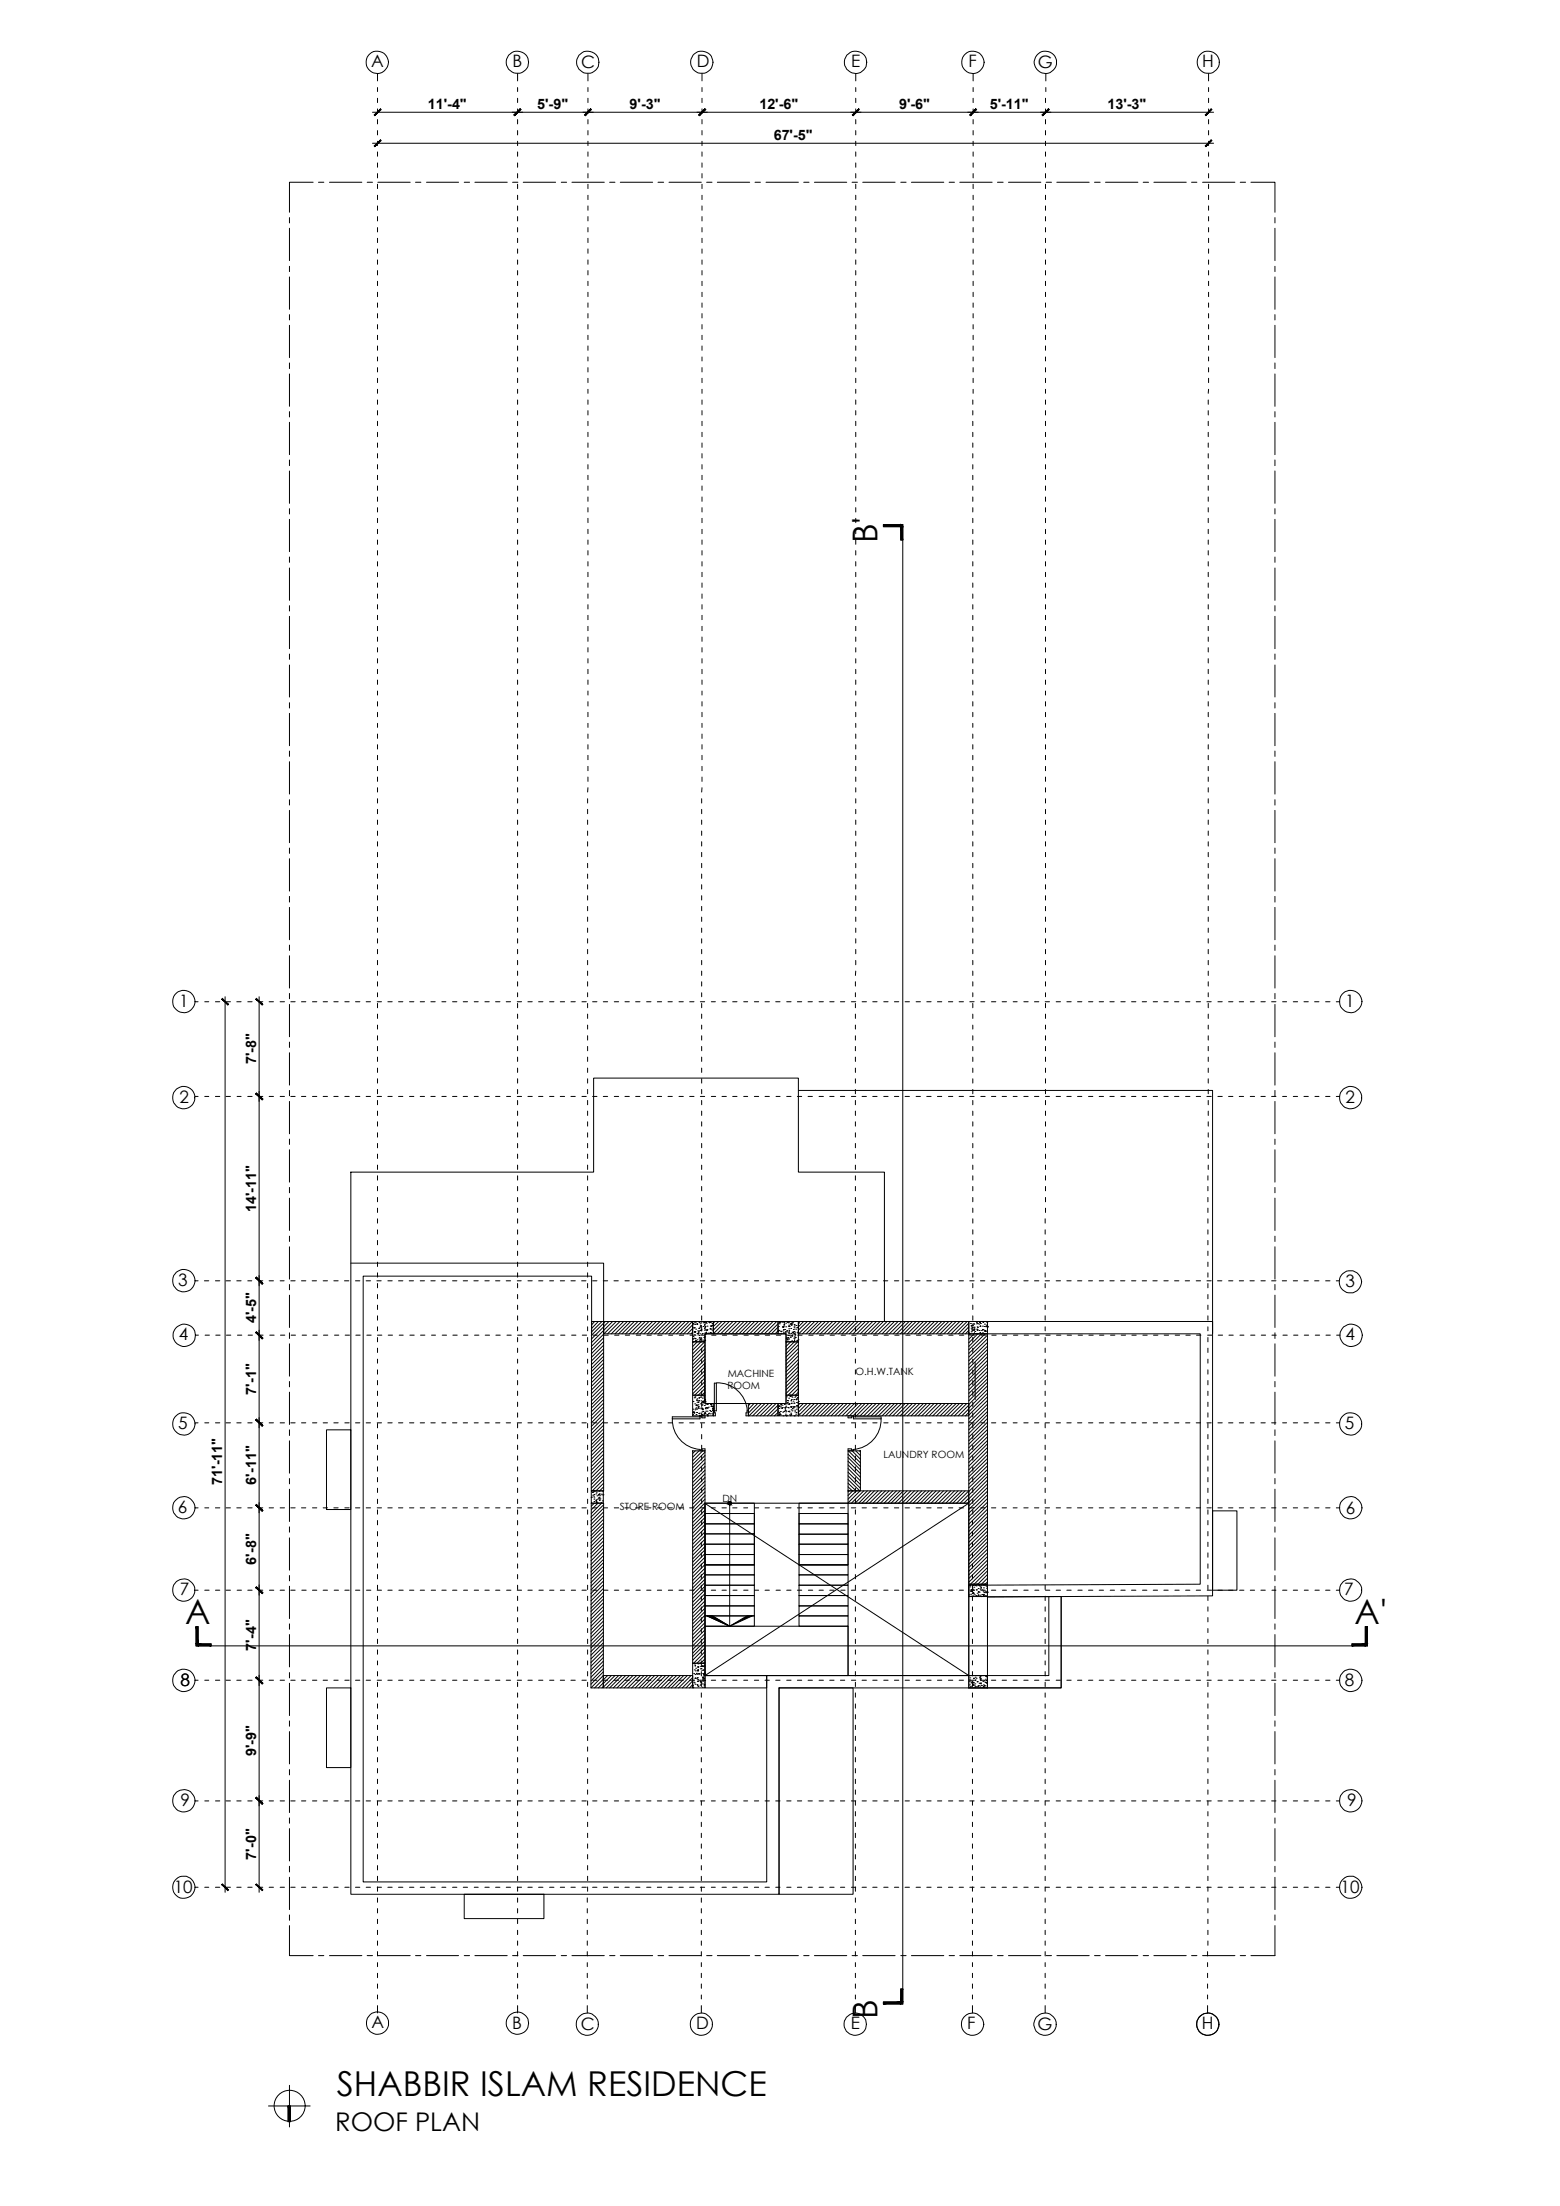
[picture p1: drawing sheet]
<svg xmlns="http://www.w3.org/2000/svg" width="297mm" height="420mm" viewBox="0 0 297 420" stroke-linecap="round" stroke-linejoin="round" font-family="sans-serif">
<defs><g id="words">
<g font-size="6.5">
<text x="167.1" y="103.5" transform="rotate(-90 167.1 103.5)">B'</text>
<text x="35.2" y="309.3">A</text>
<text x="257.9" y="309.3">A'</text>
<text x="167.1" y="384.5" transform="rotate(-90 167.1 384.5)">B</text>
<text x="64.1" y="399.1">SHABBIR ISLAM RESIDENCE</text>
</g>
<text font-size="4.9" x="63.8" y="405.9">ROOF PLAN</text>
<g font-size="3.3">
<text x="70.7" y="12.8">A</text>
<text x="97.6" y="12.8">B</text>
<text x="110.7" y="12.9">C</text>
<text x="132.7" y="12.8">D</text>
<text x="162.1" y="12.8">E</text>
<text x="184.4" y="12.8">F</text>
<text x="197.6" y="12.9">G</text>
<text x="228.9" y="12.8">H</text>
<text x="34.1" y="191.8">1</text>
<text x="256.2" y="191.8">1</text>
<text x="34.2" y="210.2">2</text>
<text x="256.2" y="210.2">2</text>
<text x="33.9" y="245">3</text>
<text x="256.2" y="245.2">3</text>
<text x="34" y="255.3">4</text>
<text x="256.2" y="255.3">4</text>
<text x="33.9" y="272.1">5</text>
<text x="256.1" y="272.1">5</text>
<text x="33.8" y="288.2">6</text>
<text x="256.3" y="288.4">6</text>
<text x="34.2" y="303.8">7</text>
<text x="256" y="303.8">7</text>
<text x="34.4" y="321">8</text>
<text x="256.1" y="321">8</text>
<text x="34.4" y="344">9</text>
<text x="256.5" y="344">9</text>
<text x="33.1" y="360.5">10</text>
<text x="255.3" y="360.5">10</text>
<text x="70.7" y="386.2">A</text>
<text x="97.5" y="386.5">B</text>
<text x="110.6" y="386.6">C</text>
<text x="132.6" y="386.5">D</text>
<text x="162" y="386.5">E</text>
<text x="184.1" y="386.5">F</text>
<text x="197.5" y="386.6">G</text>
<text x="228.9" y="386.5">H</text>
</g>
<g font-size="2.7">
<text x="81.5" y="20.8">11'-4&quot;</text>
<text x="102.3" y="20.7">5'-9&quot;</text>
<text x="119.9" y="20.7">9'-3&quot;</text>
<text x="144.6" y="20.7">12'-6&quot;</text>
<text x="171.2" y="20.7">9'-6&quot;</text>
<text x="188.5" y="20.7">5'-11&quot;</text>
<text x="210.9" y="20.7">13'-3&quot;</text>
<text x="147.3" y="26.6">67'-5&quot;</text>
<text x="48.8" y="202.7" transform="rotate(-90 48.8 202.7)">7'-8&quot;</text>
<text x="48.8" y="230.9" transform="rotate(-90 48.8 230.9)">14'-11&quot;</text>
<text x="48.8" y="252" transform="rotate(-90 48.8 252)">4'-5&quot;</text>
<text x="48.8" y="265.6" transform="rotate(-90 48.8 265.6)">7'-1&quot;</text>
<text x="42.3" y="282.8" transform="rotate(-90 42.3 282.8)">71'-11&quot;</text>
<text x="48.8" y="282.7" transform="rotate(-90 48.8 282.7)">6'-11&quot;</text>
<text x="48.8" y="298" transform="rotate(-90 48.8 298)">6'-8&quot;</text>
<text x="48.8" y="314.4" transform="rotate(-90 48.8 314.4)">7'-4&quot;</text>
<text x="48.8" y="334.4" transform="rotate(-90 48.8 334.4)">9'-9&quot;</text>
<text x="48.8" y="354.2" transform="rotate(-90 48.8 354.2)">7'-0&quot;</text>
</g>
<g font-size="1.9">
<text x="138.6" y="262.3">MACHINE</text>
<text x="162.9" y="262">O.H.W.TANK</text>
<text x="138.5" y="264.6">ROOM</text>
<text x="168.2" y="277.7">LAUNDRY ROOM</text>
<text x="118" y="287.6">STORE ROOM</text>
<text x="137.5" y="286">DN</text>
</g>
</g></defs>
<!-- layer: pln-SITE LINE -->
<g fill="none" stroke="#000" stroke-width=".19">
<path d="M59.6 34.7h-4.5v5.7M60.6 34.7h1.1M62.7 34.7h6.2M69.9 34.7h1M71.9 34.7h6.2M79.1 34.7h1M81.2 34.7h6.1M88.4 34.7h1M90.4 34.7h6.2M97.6 34.7h1M99.6 34.7h6.2M106.9 34.7h1"/>
<path d="M108.9 34.7h6.2M116.1 34.7h1M118.1 34.7h6.2M125.3 34.7h1.1M127.4 34.7h6.1M134.6 34.7h1M136.6 34.7h6.1M143.8 34.7h1M145.9 34.7h6.1M153 34.7h1.1M155.1 34.7h6.1M162.2 34.7h1.1"/>
<path d="M164.3 34.7h6.1M171.5 34.7h1M173.5 34.7h6.2M180.7 34.7h1M182.8 34.7h6.1M189.9 34.7h1.1M192 34.7h6.2M199.2 34.7h1M201.2 34.7h6.2M208.4 34.7h1.1M210.5 34.7h6.2M217.7 34.7h1"/>
<path d="M219.7 34.7h6.2M226.9 34.7h1M229 34.7h6.1M236.2 34.7h1M238.2 34.7h4.6v5.7M55.1 41.4v1.1M55.1 43.5v6.1M55.1 50.7v1M55.1 52.7v6.2M55.1 59.9v1M242.8 41.4v1.1M242.8 43.5v6.1"/>
<path d="M242.8 50.7v1M242.8 52.7v6.2M242.8 59.9v1M55.1 62v6.1M55.1 69.1v1.1M55.1 71.2v6.2M55.1 78.4v1M242.8 62v6.1M242.8 69.1v1.1M242.8 71.2v6.2M242.8 78.4v1M55.1 80.4v6.2"/>
<path d="M55.1 87.6v1.1M55.1 89.7v6.2M55.1 96.9v1M55.1 98.9v6.2M242.8 80.4v6.2M242.8 87.6v1.1M242.8 89.7v6.2M242.8 96.9v1M242.8 98.9v6.2M55.1 106.1v1M55.1 108.2v6.1M55.1 115.4v1"/>
<path d="M55.1 117.4v6.1M242.8 106.1v1M242.8 108.2v6.1M242.8 115.4v1M242.8 117.4v6.1M55.1 124.6v1M55.1 126.7v6.1M55.1 133.8v1.1M55.1 135.9v6.1M242.8 124.6v1M242.8 126.7v6.1M242.8 133.8v1.1"/>
<path d="M242.8 135.9v6.1M55.1 143v1.1M55.1 145.1v6.1M55.1 152.3v1M55.1 154.3v6.2M242.8 143v1.1M242.8 145.1v6.1M242.8 152.3v1M242.8 154.3v6.2M55.1 161.5v1M55.1 163.6v6.1M55.1 170.7v1.1"/>
<path d="M55.1 172.8v6.2M242.8 161.5v1M242.8 163.6v6.1M242.8 170.7v1.1M242.8 172.8v6.2M55.1 180v1M55.1 182v6.2M55.1 189.2v1M55.1 191.3v6.2M55.1 198.5v1M242.8 180v1M242.8 182v6.2"/>
<path d="M242.8 189.2v1M242.8 191.3v6.2M242.8 198.5v1M55.1 200.5v6.2M55.1 207.7v1M55.1 209.8v6.1M55.1 217v1M55.1 219v6.1M242.8 200.5v6.2M242.8 207.7v1M242.8 209.8v6.1M242.8 217v1"/>
<path d="M242.8 219v6.1M55.1 226.2v1M55.1 228.2v6.2M55.1 235.4v1.1M55.1 237.5v6.1M242.8 226.2v1M242.8 228.2v6.2M242.8 235.4v1.1M242.8 237.5v6.1M55.1 244.6v1.1M55.1 246.7v6.1M55.1 253.9v1"/>
<path d="M55.1 255.9v6.2M242.8 244.6v1.1M242.8 246.7v6.1M242.8 253.9v1M242.8 255.9v6.2M55.1 263.1v1M55.1 265.2v6.1M55.1 272.3v1.1M55.1 274.4v6.2M242.8 263.1v1M242.8 265.2v6.1M242.8 272.3v1.1"/>
<path d="M242.8 274.4v6.2M55.1 281.6v1M55.1 283.6v6.2M55.1 290.8v1M55.1 292.9v6.2M242.8 281.6v1M242.8 283.6v6.2M242.8 290.8v1M242.8 292.9v6.2M55.1 300.1v1M55.1 302.1v6.2M55.1 309.3v1"/>
<path d="M55.1 311.3v6.2M55.1 318.6v1M242.8 300.1v1M242.8 302.1v6.2M242.8 309.3v1M242.8 311.3v6.2M242.8 318.6v1M55.1 320.6v6.1M55.1 327.8v1M55.1 329.8v6.2M55.1 337v1.1M55.1 339.1v6.1"/>
<path d="M242.8 320.6v6.1M242.8 327.8v1M242.8 329.8v6.2M242.8 337v1.1M242.8 339.1v6.1M55.1 346.2v1.1M55.1 348.3v6.1M55.1 355.5v1M55.1 357.5v6.2M242.8 346.2v1.1M242.8 348.3v6.1M242.8 355.5v1"/>
<path d="M242.8 357.5v6.2M55.1 366.8v5.7h4.5M55.1 364.7v1M60.6 372.5h1.1M62.7 372.5h6.2M69.9 372.5h1M71.9 372.5h6.2M79.1 372.5h1M81.2 372.5h6.1M88.4 372.5h1M90.4 372.5h6.2M97.6 372.5h1"/>
<path d="M99.6 372.5h6.2M106.9 372.5h1M108.9 372.5h6.2M116.1 372.5h1M118.1 372.5h6.2M125.3 372.5h1.1M127.4 372.5h6.1M134.6 372.5h1M136.6 372.5h6.1M143.8 372.5h1M145.9 372.5h6.1M153 372.5h1.1"/>
<path d="M155.1 372.5h6.1M162.2 372.5h1.1M164.3 372.5h6.1M171.5 372.5h1M173.5 372.5h6.2M180.7 372.5h1M182.8 372.5h6.1M189.9 372.5h1.1M192 372.5h6.2M199.2 372.5h1M201.2 372.5h6.2M208.4 372.5h1.1"/>
<path d="M210.5 372.5h6.2M217.7 372.5h1M219.7 372.5h6.2M226.9 372.5h1M229 372.5h6.1M236.2 372.5h1M242.8 366.8v5.7h-4.6M242.8 364.7v1"/>
</g>
<!-- layer: 00-02 BH-1ST FLOOR -->
<g fill="none" stroke="#000" stroke-width=".19">
<path d="M55.1 397.2v7.9M51.1 401.1h8M54.9 401.1h.4v3h-.4z"/>
<circle cx="55.1" cy="401.1" r="2.95"/>
</g>
<path d="M54.9 401.1l.4 3v-3zM54.9 401.1l.4 3h-.4z" fill="#000" stroke="#000" stroke-width=".19"/>
<!-- layer: pln-FLOOR-BELOW -->
<path d="M152 207.7h78.9v46.3M62.2 272.3h4.6v15.2h-4.6zM230.9 287.8h4.6v15.1h-4.6zM62.2 321.5h4.6v15.2h-4.6zM148.3 321.5h14.1v39.3h-14.1zM88.4 360.8h15.2v4.6h-15.2z" fill="none" stroke="#000" stroke-width=".19"/>
<!-- layer: pln-WALL-BELOW -->
<path d="M66.8 223.2h46.2v-17.9h39v17.9h16.4v28.5h62.5v52.3l-42.9 .1v17.4h-39.7v39.3h-81.5zM66.8 240.6h48.1v13.4M112.6 254v-10.9h-43.4v115.3h76.8v-39.3h38.5v-17.2l44-.2v-47.7h-42.8M134.2 319.1h11.8v2.4h-11.8zM199.7 304.1v15h-11.7M202.1 304.1v17.4h-14.1h14.1v-17.4h-14.1" fill="none" stroke="#000" stroke-width=".19"/>
<!-- layer: GLASS -->
<g fill="#000" stroke="#000" stroke-width=".19">
<path d="M138.9 286.6h.1zM138.9 286h.1zM134.6 307.8h1l3.3 1.9zM138.9 309.7l3.3-1.9h1.1z"/>
<path d="M168.2 99.9l3.3 .4h-3.3zM168.2 99.9l3.3 .4v-.4z"/>
<path d="M171.5 100.3l.4 2.5h-.4zM171.5 100.3l.4 2.5v-2.5z"/>
<path d="M171.5 99.9l.4 .4h-.4zM171.5 99.9l.4 .4v-.4z"/>
<path d="M138.9 286h.2zM138.8 286h.3z"/>
<path d="M138.8 286.6h.3zM138.8 286.6h.2zM138.9 286.6h.1z"/>
<path d="M138.8 286h.3zM138.8 286h.3z"/>
<path d="M138.8 286l.3 .1zM138.8 286l.3 .1z"/>
<path d="M138.7 286.1h.5zM138.7 286.1h.5z"/>
<path d="M138.7 286.6h.4zM138.7 286.6h.4z"/>
<path d="M138.7 286.1l.5 .1zM138.7 286.1l.5 .1z"/>
<path d="M138.7 286.2h.6zM138.7 286.2h.6z"/>
<path d="M138.7 286.4l.5 .1zM138.7 286.4l.5 .1z"/>
<path d="M138.7 286.5h.5zM138.7 286.5l.4 .1z"/>
<path d="M138.7 286.2l.6 .1zM138.7 286.2l.6 .1z"/>
<path d="M138.6 286.3l.7 .1zM138.6 286.3l.7 .1z"/>
<path d="M138.7 286.4h.6zM138.7 286.4h.5zM138.7 286.4h.5zM138.7 286.4h.5z"/>
<path d="M37.3 309.8l.4 3.3v-3.3zM37.3 309.8l.4 3.3h-.4z"/>
<path d="M37.3 313.1l.4 .4v-.4zM37.3 313.1l.4 .4h-.4z"/>
<path d="M37.7 313.1l2.5 .4v-.4zM37.7 313.1l2.5 .4h-2.5z"/>
<path d="M257.4 313.1h2.6l-2.6 .4zM257.4 313.5h2.6v-.4z"/>
<path d="M260 309.8h.4l-.4 3.3zM260.4 309.8l-.4 3.3h.4z"/>
<path d="M260 313.1h.4l-.4 .4zM260.4 313.1l-.4 .4h.4z"/>
<path d="M171.5 378.8v2.5l.4-2.5zM171.9 378.8v2.5h-.4z"/>
<path d="M168.2 381.3v.4l3.3-.4zM168.2 381.7l3.3-.4v.4z"/>
<path d="M171.5 381.3v.4l.4-.4zM171.5 381.7l.4-.4v.4z"/>
</g>
<!-- layer: 0 -->
<g fill="none" stroke="#000" stroke-width=".19">
<path d="M168.2 99.9h3.7v.4h-3.7zM171.5 100.3h.4v2.5h-.4zM37.3 309.8h.4v3.7h-.4zM37.7 313.1h2.5v.4h-2.5zM134.6 307.8h1l3.3 1.9zM161.5 309.7v9.4M257.4 313.1h2.6v.4h-2.6zM260 309.8h.4v3.7h-.4zM171.5 378.8h.4v2.5h-.4zM168.2 381.3h3.7v.4h-3.7z"/>
<circle cx="139" cy="286.3" r=".29"/>
</g>
<!-- layer: pln-VOID -->
<path d="M134.2 259.5v7.1M134.2 254h15.5v13.3h-15.5zM152 259.5v6.2M185.7 259.5v7.1M134.2 286.3l50.3 32.8M134.2 286.3h50.3v32.8h-50.3zM138.9 286.3v23.4M184.5 286.3l-50.3 32.8" fill="none" stroke="#000" stroke-width=".19"/>
<!-- layer: ar-HATCH-1 -->
<g fill="none" stroke="#000" stroke-width=".19">
<path d="M113.2 251.7l-.6 .6M113.9 251.7l-1.3 1.3M114.6 251.7l-2 2M114.9 254.1l-2.3 2.4M114.9 254.8l-2.3 2.4M114.9 255.5l-2.3 2.4M114.9 256.2l-2.3 2.4M114.9 256.9l-2.3 2.3M114.9 257.6l-2.3 2.3M114.9 258.3l-2.3 2.3M114.9 258.9l-2.3 2.4M114.9 259.6l-2.3 2.4"/>
<path d="M115.3 251.7l-2.7 2.7M116 251.7l-3.4 3.4M116.6 251.7l-4 4.1M117.3 251.7l-2.3 2.3M118 251.7l-2.3 2.3M118.7 251.7l-2.3 2.3M119.4 251.7l-2.3 2.3M120.1 251.7l-2.3 2.3M120.8 251.7l-2.4 2.3M121.5 251.7l-2.4 2.3M122.2 251.7l-2.4 2.3M122.9 251.7l-2.4 2.3"/>
<path d="M123.6 251.7l-2.4 2.3M124.3 251.7l-2.4 2.3M125 251.7l-2.4 2.3M125.7 251.7l-2.4 2.3M126.3 251.7l-2.3 2.3M127 251.7l-2.3 2.3M127.7 251.7l-2.4 2.3M128.4 251.7l-2.4 2.3M129.1 251.7l-2.4 2.3M129.8 251.7l-2.4 2.3M130.5 251.7l-2.4 2.3M131.2 251.7l-2.4 2.3"/>
<path d="M131.8 251.7l-2.3 2.3M131.9 252.3l-1.7 1.7M131.9 253l-1 1M131.9 253.7l-.3 .3M132.1 255.6l-.2 .2M132.8 255.6l-.9 .9M133.5 255.6l-1.6 1.6M134.2 255.6l-2.3 2.3M134.2 256.2l-2.3 2.4M134.2 256.9l-2.3 2.3M134.2 257.6l-2.3 2.3M134.2 258.2l-2.3 2.4"/>
<path d="M134.2 258.9l-2.3 2.4M134.2 259.6l-2.3 2.4M136.1 251.7l-.3 .3M136.8 251.7l-1 .9M137.5 251.7l-1.7 1.6M138.2 251.7l-2.4 2.3M138.9 251.7l-2.4 2.3M139.6 251.7l-2.4 2.3M140.3 251.7l-2.4 2.3M141 251.7l-2.4 2.3M141.7 251.7l-2.4 2.3M142.4 251.7l-2.4 2.3"/>
<path d="M143 251.7l-2.3 2.3M143.7 251.7l-2.3 2.3M144.4 251.7l-2.4 2.3M145.1 251.7l-2.4 2.3M145.8 251.7l-2.4 2.3M146.5 251.7l-2.4 2.3M147.2 251.7l-2.4 2.3M147.9 251.7l-2.4 2.3M148.1 252.1l-1.9 1.9M148.1 252.8l-1.2 1.2M148.1 253.5l-.5 .5M149.9 255.6l-.2 .2"/>
<path d="M150.6 255.6l-.9 .9M151.3 255.6l-1.6 1.6M151.9 255.6l-2.2 2.3M152 256.1l-2.3 2.4M152 256.8l-2.3 2.4M152 257.5l-2.3 2.4M152 258.2l-2.3 2.4M152 258.9l-2.3 2.4M152 259.6l-2.3 2.4M152.3 251.7l-.3 .3M153 251.7l-1 1M153.7 251.7l-1.7 1.6"/>
<path d="M154.4 251.7l-2.3 2.3M155.1 251.7l-2.3 2.3M155.8 251.7l-2.3 2.3M156.5 251.7l-2.4 2.3M157.2 251.7l-2.4 2.3M157.9 251.7l-2.4 2.3M158.6 251.7l-2.4 2.3M159.3 251.7l-2.4 2.3M160 251.7l-2.4 2.3M160.7 251.7l-2.4 2.3M161.4 251.7l-2.4 2.3M162 251.7l-2.3 2.3"/>
<path d="M162.7 251.7l-2.4 2.3M163.4 251.7l-2.4 2.3M164.1 251.7l-2.4 2.3M164.8 251.7l-2.4 2.3M165.5 251.7l-2.4 2.3M166.2 251.7l-2.4 2.3M166.9 251.7l-2.4 2.3M167.6 251.7l-2.4 2.3M168.2 251.7l-2.3 2.3M168.9 251.7l-2.3 2.3M169.6 251.7l-2.3 2.3M170.3 251.7l-2.3 2.3"/>
<path d="M171 251.7l-2.3 2.3M171.7 251.7l-2.3 2.3M172.4 251.7l-2.3 2.3M173.1 251.7l-2.3 2.3M173.7 251.7l-2.2 2.3M174.4 251.7l-2.3 2.3M175.1 251.7l-2.3 2.3M175.8 251.7l-2.3 2.3M176.5 251.7l-2.3 2.3M177.2 251.7l-2.3 2.3M177.9 251.7l-2.3 2.3M178.6 251.7l-2.3 2.3"/>
<path d="M179.3 251.7l-2.3 2.3M180 251.7l-2.4 2.3M180.7 251.7l-2.4 2.3M181.4 251.7l-2.4 2.3M182.1 251.7l-2.4 2.3M182.8 251.7l-2.4 2.3M183.5 251.7l-2.4 2.3M184.2 251.7l-2.4 2.3M184.5 252l-2 2M184.5 252.7l-1.3 1.3M184.5 253.4l-.7 .6M184.8 254l-.3 .4"/>
<path d="M185.5 254l-1 1.1M186.2 254l-1.7 1.8M186.9 254l-2.4 2.5M187.6 254l-3.1 3.1M188 254.3l-3.5 3.5M188 255l-3.5 3.5M188 255.7l-3.5 3.5M188 256.4l-3.5 3.5M188 257l-3.5 3.6M188 257.7l-3.5 3.6M188 258.4l-3.5 3.6M188 259.1l-3.5 3.6"/>
<path d="M188 259.8l-3.5 3.5M114.9 260.3l-2.3 2.4M114.9 261l-2.3 2.4M114.9 261.7l-2.3 2.4M114.9 262.4l-2.3 2.4M114.9 263.1l-2.3 2.4M114.9 263.8l-2.3 2.4M114.9 264.5l-2.3 2.4M114.9 265.2l-2.3 2.4M114.9 265.9l-2.3 2.3M114.9 266.6l-2.3 2.3M114.9 267.3l-2.3 2.3"/>
<path d="M114.9 267.9l-2.3 2.4M114.9 268.6l-2.3 2.4M114.9 269.3l-2.3 2.4M114.9 270l-2.3 2.4M114.9 270.7l-2.3 2.4M114.9 271.4l-2.3 2.4M114.9 272.1l-2.3 2.4M114.9 272.8l-2.3 2.4M114.9 273.5l-2.3 2.3M114.9 274.2l-2.3 2.3M114.9 274.9l-2.3 2.3M114.9 275.6l-2.3 2.3"/>
<path d="M114.9 276.3l-2.3 2.3M114.9 277l-2.3 2.3M114.9 277.7l-2.3 2.3M114.9 278.4l-2.3 2.3M114.9 279.1l-2.3 2.3M114.9 279.8l-2.3 2.3M132.4 276.3l-.5 .5M133.1 276.3l-1.2 1.2M133.8 276.3l-1.9 1.9M134.2 276.6l-2.3 2.3M134.2 277.2l-2.3 2.4M134.2 277.9l-2.3 2.4"/>
<path d="M134.2 278.6l-2.3 2.4M134.2 279.3l-2.3 2.4M134.2 260.3l-2.3 2.4M134.2 261l-2.3 2.4M134.2 261.7l-2.3 2.4M134.2 262.4l-2.3 2.4M134.2 263.1l-2.3 2.4M134.2 263.8l-1.9 1.9M134.2 264.5l-1.2 1.2M134.2 265.2l-.5 .5M142.9 267.3l-.4 .5M143.6 267.3l-1.1 1.2"/>
<path d="M144.3 267.3l-1.8 1.9M145 267.3l-2.4 2.4M145.7 267.3l-2.4 2.4M146.4 267.3l-2.4 2.4M147.1 267.3l-2.4 2.4M147.8 267.3l-2.4 2.4M148.1 267.6l-2 2.1M148.1 268.3l-1.4 1.4M148.1 269l-.7 .7M152 260.3l-2.3 2.4M152 261l-2.3 2.4M152 261.7l-2.3 2.4"/>
<path d="M152 262.4l-2.3 2.3M152 263.1l-2.3 2.3M152 263.8l-1.9 1.9M152 264.5l-1.3 1.2M152 265.2l-.6 .5M152.3 267.3l-.3 .3M153 267.3l-1 1M153.7 267.3l-1.7 1.7M154.4 267.3l-2.4 2.4M155.1 267.3l-2.4 2.4M155.8 267.3l-2.4 2.4M156.5 267.3l-2.4 2.4"/>
<path d="M157.2 267.3l-2.4 2.4M157.9 267.3l-2.4 2.4M158.6 267.3l-2.4 2.4M159.2 267.3l-2.4 2.4M159.9 267.3l-2.4 2.4M160.6 267.3l-2.4 2.4M161.3 267.3l-2.4 2.4M161.5 277l2.3 2.3M161.5 277.6l2.3 2.4M161.5 278.3l2.3 2.3M161.5 279l2.3 2.3M161.5 279.7l2.3 2.3"/>
<path d="M161.5 276.3l2.3 2.3M162 267.3l-2.4 2.4M162.2 276.3l1.6 1.6M162.7 267.3l-2.4 2.4M162.9 276.3l.9 .9M163.4 267.3l-2.4 2.4M163.6 276.3l.2 .2M164.1 267.3l-2.4 2.4M164.7 267.3l-2.3 2.4M165.4 267.3l-2.3 2.4M166.1 267.3l-2.3 2.4M166.8 267.3l-2.3 2.4"/>
<path d="M167.5 267.3l-2.3 2.4M168.2 267.3l-2.3 2.4M168.9 267.3l-2.3 2.4M169.6 267.3l-2.3 2.4M170.3 267.3l-2.3 2.4M170.9 267.3l-2.3 2.4M171.6 267.3l-2.3 2.4M172.3 267.3l-2.3 2.4M173 267.3l-2.3 2.4M173.7 267.3l-2.3 2.4M174.4 267.3l-2.3 2.4M175.1 267.3l-2.3 2.4"/>
<path d="M175.8 267.3l-2.3 2.4M176.5 267.3l-2.3 2.4M177.2 267.3l-2.4 2.4M177.9 267.3l-2.4 2.4M178.6 267.3l-2.4 2.4M179.3 267.3l-2.4 2.4M180 267.3l-2.4 2.4M180.7 267.3l-2.4 2.4M181.4 267.3l-2.4 2.4M182.1 267.3l-2.4 2.4M182.7 267.3l-2.4 2.4M183.4 267.3l-2.4 2.4"/>
<path d="M184.1 267.3l-2.4 2.4M184.5 267.6l-2.1 2.1M184.5 268.3l-1.4 1.4M184.5 269l-.7 .7M188 260.5l-3.5 3.5M188 261.2l-3.5 3.5M188 261.9l-3.5 3.5M188 262.6l-3.5 3.5M188 263.2l-3.5 3.6M188 263.9l-3.5 3.6M188 264.6l-3.5 3.6M188 265.3l-3.5 3.6"/>
<path d="M188 266l-3.5 3.5M188 266.7l-3.5 3.5M188 267.4l-3.5 3.5M188 268.1l-3.5 3.5M188 268.8l-3.5 3.5M188 269.5l-3.5 3.5M188 270.2l-3.5 3.5M188 270.9l-3.5 3.5M188 271.6l-3.5 3.5M188 272.3l-3.5 3.5M188 273l-3.5 3.5M188 273.7l-3.5 3.5"/>
<path d="M188 274.4l-3.5 3.5M188 275l-3.5 3.6M188 275.7l-3.5 3.6M188 276.4l-3.5 3.6M188 277.1l-3.5 3.5M188 277.8l-3.5 3.5M188 278.5l-3.5 3.5M188 279.2l-3.5 3.5M188 279.9l-3.5 3.5M113.2 286.3l-.6 .6M113.9 286.3l-1.3 1.3M114.6 286.3l-2 2"/>
<path d="M114.9 287.3l-2.4 2.4M114.9 288l-2.4 2.4M114.9 288.7l-2.4 2.4M114.9 289.4l-2.4 2.4M114.9 290.1l-2.4 2.4M114.9 290.7l-2.4 2.4M114.9 291.4l-2.4 2.4M114.9 292.1l-2.4 2.4M114.9 292.8l-2.4 2.4M114.9 293.5l-2.4 2.4M114.9 294.2l-2.4 2.4M114.9 294.9l-2.4 2.4"/>
<path d="M114.9 295.6l-2.4 2.4M114.9 296.3l-2.4 2.4M114.9 297l-2.4 2.4M114.9 297.7l-2.4 2.3M114.9 298.4l-2.4 2.3M114.9 299.1l-2.4 2.3M114.9 299.8l-2.4 2.3M114.9 280.4l-2.3 2.3M114.9 281.1l-2.3 2.3M114.9 281.8l-2.1 2.2M114.9 282.5l-1.4 1.5M114.9 283.2l-.7 .8"/>
<path d="M114.9 283.9v.1M114.9 286.6l-2.4 2.4M134.2 280l-2.3 2.4M134.2 280.7l-2.3 2.4M134.2 281.4l-2.3 2.4M134.2 282.1l-2.3 2.4M134.2 282.8l-2.3 2.4M134.2 283.4l-2.3 2.4M134.2 284.1l-2.3 2.4M134.2 284.8l-2.3 2.4M134.2 285.5l-2.3 2.4M134.2 286.2l-2.3 2.4"/>
<path d="M134.2 286.9l-2.3 2.4M134.2 287.6l-2.3 2.4M134.2 288.3l-2.3 2.4M134.2 289l-2.3 2.3M134.2 289.7l-2.3 2.3M134.2 290.4l-2.3 2.3M134.2 291.1l-2.3 2.3M134.2 291.8l-2.3 2.3M134.2 292.5l-2.3 2.3M134.2 293.2l-2.3 2.3M134.2 293.9l-2.3 2.3M134.2 294.6l-2.3 2.3"/>
<path d="M134.2 295.2l-2.3 2.3M134.2 295.9l-2.3 2.3M134.2 296.6l-2.3 2.3M134.2 297.3l-2.3 2.3M134.2 298l-2.3 2.3M134.2 298.7l-2.3 2.3M134.2 299.4l-2.3 2.3M161.5 280.4l2.3 2.3M161.5 281.1l2.3 2.3M161.5 281.8l2.2 2.2M161.5 282.5l1.5 1.5M161.5 283.2l.8 .8"/>
<path d="M161.5 283.8l.1 .2M161.7 284l-.2 .1M162.4 284l-.9 .8M163.1 284l-1.6 1.5M163.8 284l-2.3 2.2M164.5 284l-2.4 2.3M165.2 284l-2.4 2.3M165.8 284l-2.3 2.3M166.5 284l-2.4 2.3M167.2 284l-2.4 2.3M167.9 284l-2.4 2.3M168.6 284l-2.4 2.3"/>
<path d="M169.3 284l-2.4 2.3M170 284l-2.4 2.3M170.7 284l-2.4 2.3M171.4 284l-2.4 2.3M172 284l-2.3 2.3M172.7 284l-2.3 2.3M173.4 284l-2.3 2.3M174.1 284l-2.3 2.3M174.8 284l-2.3 2.3M175.5 284l-2.3 2.3M176.2 284l-2.3 2.3M176.9 284l-2.3 2.3"/>
<path d="M177.5 284l-2.2 2.3M178.2 284l-2.3 2.3M178.9 284l-2.3 2.3M179.6 284l-2.3 2.3M180.3 284l-2.3 2.3M181 284l-2.3 2.3M181.7 284l-2.3 2.3M182.4 284l-2.3 2.3M183.1 284l-2.3 2.3M183.8 284l-2.4 2.3M184.5 284l-2.4 2.3M184.5 284.6l-1.7 1.7"/>
<path d="M184.5 285.3l-1 1M184.5 286l-.3 .3M188 280.6l-3.5 3.5M188 281.2l-3.5 3.6M188 281.9l-3.5 3.6M188 282.6l-3.5 3.6M188 283.3l-3.5 3.5M188 284l-3.5 3.5M188 284.7l-3.5 3.5M188 285.4l-3.5 3.5M188 286.1l-3.5 3.5M188 286.7l-3.5 3.6"/>
<path d="M188 287.4l-3.5 3.6M188 288.1l-3.5 3.6M188 288.8l-3.5 3.6M188 289.5l-3.5 3.5M188 290.2l-3.5 3.5M188 290.9l-3.5 3.5M188 291.6l-3.5 3.5M188 292.3l-3.5 3.5M188 293l-3.5 3.5M188 293.7l-3.5 3.5M188 294.4l-3.5 3.5M188 295.1l-3.5 3.5"/>
<path d="M188 295.8l-3.5 3.5M188 296.5l-3.5 3.5M188 297.2l-3.5 3.5M188 297.9l-3.5 3.4M188 298.6l-3.2 3.1M188 299.2l-2.5 2.5M188 299.9l-1.8 1.8M114.9 300.5l-2.4 2.3M114.9 301.2l-2.4 2.3M114.9 301.9l-2.4 2.3M114.9 302.6l-2.4 2.3M114.9 303.3l-2.4 2.3"/>
<path d="M114.9 304l-2.4 2.3M114.9 304.6l-2.4 2.3M114.9 305.3l-2.4 2.3M114.9 306l-2.4 2.3M114.9 306.7l-2.4 2.3M114.9 307.4l-2.4 2.3M114.9 308.1l-2.4 2.3M114.9 308.8l-2.4 2.3M114.9 309.5l-2.4 2.3M114.9 310.2l-2.4 2.3M114.9 310.9l-2.4 2.3M114.9 311.5l-2.4 2.4"/>
<path d="M114.9 312.2l-2.4 2.4M114.9 312.9l-2.4 2.4M114.9 313.6l-2.4 2.4M114.9 314.3l-2.4 2.4M114.9 315l-2.4 2.4M114.9 315.7l-2.4 2.4M114.9 316.4l-2.4 2.3M114.9 317.1l-2.4 2.3M114.9 317.8l-2.4 2.3M114.9 318.4l-2.4 2.4M114.9 319.1l-2.4 2.4M114.9 319.8l-1.7 1.7"/>
<path d="M115 319.1l-.1 .2M115.7 319.1l-.8 .9M116.4 319.1l-1.5 1.6M117.1 319.1l-2.2 2.3M117.8 319.1l-2.4 2.4M118.4 319.1l-2.3 2.4M119.1 319.1l-2.3 2.4M119.8 319.1l-2.3 2.4M120.5 319.1l-2.3 2.4M121.2 319.1l-2.3 2.4M121.9 319.1l-2.3 2.4M122.6 319.1l-2.3 2.4"/>
<path d="M123.3 319.1l-2.3 2.4M124 319.1l-2.3 2.4M124.7 319.1l-2.4 2.4M125.3 319.1l-2.3 2.4M126 319.1l-2.3 2.4M126.7 319.1l-2.3 2.4M127.4 319.1l-2.3 2.4M128.1 319.1l-2.3 2.4M128.8 319.1l-2.3 2.4M129.5 319.1l-2.3 2.4M130.2 319.1l-2.4 2.4M130.9 319.1l-2.4 2.4"/>
<path d="M131.6 319.1l-2.4 2.4M131.9 319.5l-2 2M134.2 300.1l-2.3 2.3M134.2 300.8l-2.3 2.3M134.2 301.4l-2.3 2.4M134.2 302.1l-2.3 2.4M134.2 302.8l-2.3 2.4M134.2 303.5l-2.3 2.4M134.2 304.2l-2.3 2.4M134.2 304.9l-2.3 2.4M134.2 305.6l-2.3 2.4M134.2 306.3l-2.3 2.4"/>
<path d="M134.2 306.9l-2.3 2.4M134.2 307.6l-2.3 2.4M134.2 308.3l-2.3 2.4M134.2 309l-2.3 2.4M134.2 309.7l-2.3 2.4M134.2 310.4l-2.3 2.4M134.2 311.1l-2.3 2.4M134.2 311.8l-2.3 2.4M134.2 312.5l-2.3 2.4M134.2 313.2l-2.3 2.3M134.2 313.9l-2.3 2.3M134.2 314.6l-2.1 2.2"/>
<path d="M134.2 315.3l-1.5 1.5M134.2 316l-.8 .8M134.2 316.7l-.1 .1M188 300.6l-1.1 1.1M188 301.3l-.4 .4M114.9 320.5l-1 1M114.9 321.2l-.3 .3M131.9 320.1l-1.3 1.4M131.9 320.8l-.6 .7"/>
</g>
<!-- layer: pln-WALL -->
<g fill="none" stroke="#000" stroke-width=".19">
<path d="M112.6 251.7h2.3v32.3h-2.3zM114.9 251.7h17v2.3h-17zM131.9 255.6h2.3v10.1h-2.3zM135.8 251.7h12.3v2.3h-12.3zM149.7 255.6h2.3v10.1h-2.3zM152 251.7h32.5v2.3h-32.5zM184.5 254h3.5v47.7h-3.5zM131.9 276.3h2.3v40.5h-2.3zM142.5 267.3h5.6v2.4h-5.6zM152 267.3h32.5v2.4h-32.5zM161.5 276.3h2.3v7.7h-2.3zM112.6 286.3h2.3v35.2h-2.4z"/>
<path d="M161.5 284h23v2.3h-23zM114.9 319.1h17v2.4h-17z"/>
</g>
<!-- layer: ar-DOOR-WOOD -->
<path d="M128 269.9h5.7v.1h.5v-.3h-.9v.5h-5.3zM128 270.2a5.7 5.7 0 0 0 5.3 5.9M133.3 276.1h.4v-.2h.5v.4h-.9zM136 263.4h.4v5.3h-.6v1h.4v-.6h-.2zM136.4 263.4a5.7 5.7 0 0 1 5.9 5.2M142.2 268.7h.3v1h-.5v-.6h.2zM161.5 269.7v.3h.6v-.1h5.7v.3h-5.3v-.5zM161.5 275.9h.6v.2h.4v.2h-1zM167.8 270.2a5.7 5.7 0 0 1-5.3 5.9" fill="none" stroke="#000" stroke-width=".19"/>
<!-- layer: doted -->
<g fill="none" stroke="#000" stroke-width=".19">
<path d="M71.9 14v1.4M71.9 16.7v.7M71.9 18.7v.8M98.6 14v1.4M98.6 16.7v.7M98.6 18.7v.8M112 14v1.4M112 16.7v.7M112 18.7v.8M133.7 14v1.4M133.7 16.7v.7M133.7 18.7v.8"/>
<path d="M162.9 14v1.4M162.9 16.7v.7M162.9 18.7v.8M185.3 14v1.4M185.3 16.7v.7M185.3 18.7v.8M199.1 18.7v.8M199.1 14v1.4M199.1 16.7v.7M230.1 14v1.4M230.1 16.7v.7M230.1 18.7v.8"/>
<path d="M71.9 20.7v.9M71.9 22.8v.8M71.9 24.9v.8M71.9 26.9v.8M71.9 28.9v.9M71.9 31v.9M71.9 33.1v.8M71.9 35.1v.8M71.9 37.2v.8M71.9 39.2v.8M98.6 20.7v.9M98.6 22.8v.8"/>
<path d="M98.6 24.9v.8M98.6 26.9v.8M98.6 28.9v.9M98.6 31v.9M98.6 33.1v.8M98.6 35.1v.8M98.6 37.2v.8M98.6 39.2v.8M112 20.7v.9M112 22.8v.8M112 24.9v.8M112 26.9v.8"/>
<path d="M112 28.9v.9M112 31v.9M112 33.1v.8M112 35.1v.8M112 37.2v.8M112 39.2v.8M133.7 20.7v.9M133.7 22.8v.8M133.7 24.9v.8M133.7 26.9v.8M133.7 28.9v.9M133.7 31v.9"/>
<path d="M133.7 33.1v.8M133.7 35.1v.8M133.7 37.2v.8M133.7 39.2v.8M162.9 20.7v.9M162.9 22.8v.8M162.9 24.9v.8M162.9 26.9v.8M162.9 28.9v.9M162.9 31v.9M162.9 33.1v.8M162.9 35.1v.8"/>
<path d="M162.9 37.2v.8M162.9 39.2v.8M185.3 20.7v.9M185.3 22.8v.8M185.3 24.9v.8M185.3 26.9v.8M185.3 28.9v.9M185.3 31v.9M185.3 33.1v.8M185.3 35.1v.8M185.3 37.2v.8M185.3 39.2v.8"/>
<path d="M199.1 20.7v.9M199.1 22.8v.8M199.1 24.9v.8M199.1 26.9v.8M199.1 28.9v.9M199.1 31v.9M199.1 33.1v.8M199.1 35.1v.8M199.1 37.2v.8M199.1 39.2v.8M230.1 20.7v.9M230.1 22.8v.8"/>
<path d="M230.1 24.9v.8M230.1 26.9v.8M230.1 28.9v.9M230.1 31v.9M230.1 33.1v.8M230.1 35.1v.8M230.1 37.2v.8M230.1 39.2v.8M71.9 41.3v.8M71.9 43.3v.9M71.9 45.4v.8M71.9 47.4v.8"/>
<path d="M71.9 49.5v.8M71.9 51.5v.9M71.9 53.6v.8M71.9 55.7v.8M71.9 57.7v.8M71.9 59.7v.9M98.6 41.3v.8M98.6 43.3v.9M98.6 45.4v.8M98.6 47.4v.8M98.6 49.5v.8M98.6 51.5v.9"/>
<path d="M98.6 53.6v.8M98.6 55.7v.8M98.6 57.7v.8M98.6 59.7v.9M112 41.3v.8M112 43.3v.9M112 45.4v.8M112 47.4v.8M112 49.5v.8M112 51.5v.9M112 53.6v.8M112 55.7v.8"/>
<path d="M112 57.7v.8M112 59.7v.9M133.7 41.3v.8M133.7 43.3v.9M133.7 45.4v.8M133.7 47.4v.8M133.7 49.5v.8M133.7 51.5v.9M133.7 53.6v.8M133.7 55.7v.8M133.7 57.7v.8M133.7 59.7v.9"/>
<path d="M162.9 41.3v.8M162.9 43.3v.9M162.9 45.4v.8M162.9 47.4v.8M162.9 49.5v.8M162.9 51.5v.9M162.9 53.6v.8M162.9 55.7v.8M162.9 57.7v.8M162.9 59.7v.9M185.3 41.3v.8M185.3 43.3v.9"/>
<path d="M185.3 45.4v.8M185.3 47.4v.8M185.3 49.5v.8M185.3 51.5v.9M185.3 53.6v.8M185.3 55.7v.8M185.3 57.7v.8M185.3 59.7v.9M199.1 41.3v.8M199.1 43.3v.9M199.1 45.4v.8M199.1 47.4v.8"/>
<path d="M199.1 49.5v.8M199.1 51.5v.9M199.1 53.6v.8M199.1 55.7v.8M199.1 57.7v.8M199.1 59.7v.9M230.1 41.3v.8M230.1 43.3v.9M230.1 45.4v.8M230.1 47.4v.8M230.1 49.5v.8M230.1 51.5v.9"/>
<path d="M230.1 53.6v.8M230.1 55.7v.8M230.1 57.7v.8M230.1 59.7v.9M71.9 61.8v.9M71.9 63.9v.8M71.9 65.9v.8M71.9 68v.7M71.9 70v.8M71.9 72.1v.8M71.9 74.1v.8M71.9 76.2v.8"/>
<path d="M71.9 78.2v.8M98.6 61.8v.9M98.6 63.9v.8M98.6 65.9v.8M98.6 68v.7M98.6 70v.8M98.6 72.1v.8M98.6 74.1v.8M98.6 76.2v.8M98.6 78.2v.8M112 61.8v.9M112 63.9v.8"/>
<path d="M112 65.9v.8M112 68v.7M112 70v.8M112 72.1v.8M112 74.1v.8M112 76.2v.8M112 78.2v.8M133.7 61.8v.9M133.7 63.9v.8M133.7 65.9v.8M133.7 68v.7M133.7 70v.8"/>
<path d="M133.7 72.1v.8M133.7 74.1v.8M133.7 76.2v.8M133.7 78.2v.8M162.9 61.8v.9M162.9 63.9v.8M162.9 65.9v.8M162.9 68v.7M162.9 70v.8M162.9 72.1v.8M162.9 74.1v.8M162.9 76.2v.8"/>
<path d="M162.9 78.2v.8M185.2 76.2v.8M185.2 78.2v.8M185.3 61.8v.9M185.3 63.9v.8M185.3 65.9v.8M185.3 68v.7M185.3 70v.8M185.3 72.1v.8M185.3 74.1v.8M199.1 61.8v.9M199.1 63.9v.8"/>
<path d="M199.1 65.9v.8M199.1 68v.7M199.1 70v.8M199.1 72.1v.8M199.1 74.1v.8M199.1 76.2v.8M199.1 78.2v.8M230.1 76.2v.8M230.1 78.2v.8M230.1 74.1v.8M230.1 61.8v.9M230.1 63.9v.8"/>
<path d="M230.1 65.9v.8M230.1 68v.7M230.1 70v.8M230.1 72.1v.8M71.9 80.2v.9M71.9 82.3v.9M71.9 84.4v.8M71.9 86.4v.8M71.9 88.5v.8M71.9 90.5v.9M71.9 92.6v.8M71.9 94.7v.8"/>
<path d="M71.9 96.7v.8M71.9 98.7v.8M98.6 80.2v.9M98.6 82.3v.9M98.6 84.4v.8M98.6 86.4v.8M98.6 88.5v.8M98.6 90.5v.9M98.6 92.6v.8M98.6 94.7v.8M98.6 96.7v.8M98.6 98.7v.8"/>
<path d="M112 80.2v.9M112 82.3v.9M112 84.4v.8M112 86.4v.8M112 88.5v.8M112 90.5v.9M112 92.6v.8M112 94.7v.8M112 96.7v.8M112 98.7v.8M133.7 80.2v.9M133.7 82.3v.9"/>
<path d="M133.7 84.4v.8M133.7 86.4v.8M133.7 88.5v.8M133.7 90.5v.9M133.7 92.6v.8M133.7 94.7v.8M133.7 96.7v.8M133.7 98.7v.8M162.9 80.2v.9M162.9 82.3v.9M162.9 84.4v.8M162.9 86.4v.8"/>
<path d="M162.9 88.5v.8M162.9 90.5v.9M162.9 92.6v.8M162.9 94.7v.8M162.9 96.7v.8M162.9 98.7v.8M185.2 80.2v.9M185.2 82.3v.9M185.2 84.4v.8M185.2 86.4v.8M185.2 88.5v.8M185.2 90.5v.9"/>
<path d="M185.2 92.6v.8M185.2 94.7v.8M185.2 96.7v.8M185.2 98.7v.8M199.1 80.2v.9M199.1 82.3v.9M199.1 84.4v.8M199.1 86.4v.8M199.1 88.5v.8M199.1 90.5v.9M199.1 92.6v.8M199.1 94.7v.8"/>
<path d="M199.1 96.7v.8M199.1 98.7v.8M230.1 80.2v.9M230.1 82.3v.9M230.1 84.4v.8M230.1 86.4v.8M230.1 88.5v.8M230.1 90.5v.9M230.1 92.6v.8M230.1 94.7v.8M230.1 96.7v.8M230.1 98.7v.8"/>
<path d="M71.9 100.8v.8M71.9 102.8v.9M71.9 104.9v.8M71.9 107v.8M71.9 109v.8M71.9 111v.9M71.9 113.1v.9M71.9 115.2v.8M71.9 117.2v.8M71.9 119.3v.8M98.6 100.8v.8M98.6 102.8v.9"/>
<path d="M98.6 104.9v.8M98.6 107v.8M98.6 109v.8M98.6 111v.9M98.6 113.1v.9M98.6 115.2v.8M98.6 117.2v.8M98.6 119.3v.8M112 100.8v.8M112 102.8v.9M112 104.9v.8M112 107v.8"/>
<path d="M112 109v.8M112 111v.9M112 113.1v.9M112 115.2v.8M112 117.2v.8M112 119.3v.8M133.7 100.8v.8M133.7 102.8v.9M133.7 104.9v.8M133.7 107v.8M133.7 109v.8M133.7 111v.9"/>
<path d="M133.7 113.1v.9M133.7 115.2v.8M133.7 117.2v.8M133.7 119.3v.8M162.9 100.8v.8M162.9 102.8v.9M162.9 104.9v.8M162.9 107v.8M162.9 109v.8M162.9 111v.9M162.9 113.1v.9M162.9 115.2v.8"/>
<path d="M162.9 117.2v.8M162.9 119.3v.8M185.2 100.8v.8M185.2 102.8v.9M185.2 104.9v.8M185.2 107v.8M185.2 109v.8M185.2 111v.9M185.2 113.1v.9M185.2 115.2v.8M185.2 117.2v.8M185.2 119.3v.8"/>
<path d="M199.1 100.8v.8M199.1 102.8v.9M199.1 104.9v.8M199.1 107v.8M199.1 109v.8M199.1 111v.9M199.1 113.1v.9M199.1 115.2v.8M199.1 117.2v.8M199.1 119.3v.8M230.1 100.8v.8M230.1 102.8v.9"/>
<path d="M230.1 104.9v.8M230.1 107v.8M230.1 109v.8M230.1 111v.9M230.1 113.1v.9M230.1 115.2v.8M230.1 117.2v.8M230.1 119.3v.8M71.9 121.3v.9M71.9 123.4v.8M71.9 125.5v.8M71.9 127.5v.8"/>
<path d="M71.9 129.5v.8M71.9 131.6v.8M71.9 133.6v.9M71.9 135.7v.8M71.9 137.8v.7M71.9 139.8v.8M98.6 121.3v.9M98.6 123.4v.8M98.6 125.5v.8M98.6 127.5v.8M98.6 129.5v.8M98.6 131.6v.8"/>
<path d="M98.6 133.6v.9M98.6 135.7v.8M98.6 137.8v.7M98.6 139.8v.8M112 121.3v.9M112 123.4v.8M112 125.5v.8M112 127.5v.8M112 129.5v.8M112 131.6v.8M112 133.6v.9M112 135.7v.8"/>
<path d="M112 137.8v.7M112 139.8v.8M133.7 121.3v.9M133.7 123.4v.8M133.7 125.5v.8M133.7 127.5v.8M133.7 129.5v.8M133.7 131.6v.8M133.7 133.6v.9M133.7 135.7v.8M133.7 137.8v.7M133.7 139.8v.8"/>
<path d="M162.9 121.3v.9M162.9 123.4v.8M162.9 125.5v.8M162.9 127.5v.8M162.9 129.5v.8M162.9 131.6v.8M162.9 133.6v.9M162.9 135.7v.8M162.9 137.8v.7M162.9 139.8v.8M185.2 121.3v.9M185.2 123.4v.8"/>
<path d="M185.2 125.5v.8M185.2 127.5v.8M185.2 129.5v.8M185.2 131.6v.8M185.2 133.6v.9M185.2 135.7v.8M185.2 137.8v.7M185.2 139.8v.8M199.1 121.3v.9M199.1 123.4v.8M199.1 125.5v.8M199.1 127.5v.8"/>
<path d="M199.1 129.5v.8M199.1 131.6v.8M199.1 133.6v.9M199.1 135.7v.8M199.1 137.8v.7M199.1 139.8v.8M230.1 121.3v.9M230.1 123.4v.8M230.1 125.5v.8M230.1 127.5v.8M230.1 129.5v.8M230.1 131.6v.8"/>
<path d="M230.1 133.6v.9M230.1 135.7v.8M230.1 137.8v.7M230.1 139.8v.8M71.9 141.8v.9M71.9 143.9v.8M71.9 146v.8M71.9 148v.8M71.9 150v.9M71.9 152.1v.9M71.9 154.2v.8M71.9 156.2v.8"/>
<path d="M71.9 158.3v.8M98.6 141.8v.9M98.6 143.9v.8M98.6 146v.8M98.6 148v.8M98.6 150v.9M98.6 152.1v.9M98.6 154.2v.8M98.6 156.2v.8M98.6 158.3v.8M111.9 152.1v.9M111.9 154.2v.8"/>
<path d="M111.9 156.2v.8M111.9 158.3v.8M112 150l-.1 .9M112 141.8v.9M112 143.9v.8M112 146v.8M112 148v.8M133.6 152.1v.9M133.6 154.2v.8M133.6 156.2v.8M133.6 158.3v.8M133.7 150l-.1 .9"/>
<path d="M133.7 141.8v.9M133.7 143.9v.8M133.7 146v.8M133.7 148v.8M162.9 141.8v.9M162.9 143.9v.8M162.9 146v.8M162.9 148v.8M162.9 150v.9M162.9 152.1v.9M162.9 154.2v.8M162.9 156.2v.8"/>
<path d="M162.9 158.3v.8M185.2 141.8v.9M185.2 143.9v.8M185.2 146v.8M185.2 148v.8M185.2 150v.9M185.2 152.1v.9M185.2 154.2v.8M185.2 156.2v.8M185.2 158.3v.8M199.1 141.8v.9M199.1 143.9v.8"/>
<path d="M199.1 146v.8M199.1 148v.8M199.1 150v.9M199.1 152.1v.9M199.1 154.2v.8M199.1 156.2v.8M199.1 158.3v.8M230.1 141.8v.9M230.1 143.9v.8M230.1 146v.8M230.1 148v.8M230.1 150v.9"/>
<path d="M230.1 152.1v.9M230.1 154.2v.8M230.1 156.2v.8M230.1 158.3v.8M71.9 160.3v.8M71.9 162.3v.9M71.9 164.4v.9M71.9 166.5v.8M71.9 168.5v.8M71.9 170.6v.8M71.9 172.6v.9M71.9 174.7v.8"/>
<path d="M71.9 176.8v.8M71.9 178.8v.8M98.6 160.3v.8M98.6 162.3v.9M98.6 164.4v.9M98.6 166.5v.8M98.6 168.5v.8M98.6 170.6v.8M98.6 172.6v.9M98.6 174.7v.8M98.6 176.8v.8M98.6 178.8v.8"/>
<path d="M111.9 160.3v.8M111.9 162.3v.9M111.9 164.4v.9M111.9 166.5v.8M111.9 168.5v.8M111.9 170.6v.8M111.9 172.6v.9M111.9 174.7v.8M111.9 176.8v.8M111.9 178.8v.8M133.6 160.3v.8M133.6 162.3v.9"/>
<path d="M133.6 164.4v.9M133.6 166.5v.8M133.6 168.5v.8M133.6 170.6v.8M133.6 172.6v.9M133.6 174.7v.8M133.6 176.8v.8M133.6 178.8v.8M162.9 160.3v.8M162.9 162.3v.9M162.9 164.4v.9M162.9 166.5v.8"/>
<path d="M162.9 168.5v.8M162.9 170.6v.8M162.9 172.6v.9M162.9 174.7v.8M162.9 176.8v.8M162.9 178.8v.8M185.2 160.3v.8M185.2 162.3v.9M185.2 164.4v.9M185.2 166.5v.8M185.2 168.5v.8M185.2 170.6v.8"/>
<path d="M185.2 172.6v.9M185.2 174.7v.8M185.2 176.8v.8M185.2 178.8v.8M199.1 160.3v.8M199.1 162.3v.9M199.1 164.4v.9M199.1 166.5v.8M199.1 168.5v.8M199.1 170.6v.8M199.1 172.6v.9M199.1 174.7v.8"/>
<path d="M199.1 176.8v.8M199.1 178.8v.8M230.1 160.3v.8M230.1 162.3v.9M230.1 164.4v.9M230.1 166.5v.8M230.1 168.5v.8M230.1 170.6v.8M230.1 172.6v.9M230.1 174.7v.8M230.1 176.8v.8M230.1 178.8v.8"/>
<path d="M37.1 190.8h.6M39 190.8h.8M41 190.8h.8M43.1 190.8h.8M45.1 190.8h.8M47.2 190.8h.8M49.2 190.8h.8M51.2 190.8h.9M53.3 190.8h.9M55.4 190.8h.8M57.4 190.8h.8M59.5 190.8h.8"/>
<path d="M61.5 190.8h.9M63.6 190.8h.8M65.7 190.8h.8M67.7 190.8h.8M69.7 190.8h.8M71.8 190.8h.8M71.9 180.8v.9M71.9 182.9v.8M71.9 185v.8M71.9 187v.8M71.9 189.1v.7M71.9 191.1v.8"/>
<path d="M71.9 193.1v.9M71.9 195.2v.8M71.9 197.3v.8M71.9 199.3v.8M73.9 190.8h.8M75.9 190.8h.8M78 190.8h.8M80 190.8h.8M82 190.8h.9M84.1 190.8h.8M86.2 190.8h.8M88.2 190.8h.8"/>
<path d="M90.3 190.8h.8M92.3 190.8h.9M94.4 190.8h.8M96.4 190.8h.8M98.5 190.8h.8M98.6 180.8v.9M98.6 182.9v.8M98.6 185v.8M98.6 187v.8M98.6 189.1v.7M98.6 191.1v.8M98.6 193.1v.9"/>
<path d="M98.6 195.2v.8M98.6 197.3v.8M98.6 199.3v.8M100.5 190.8h.8M102.6 190.8h.8M104.6 190.8h.9M106.7 190.8h.8M108.7 190.8h.8M110.8 190.8h.8M111.9 180.8v.9M111.9 182.9v.8M111.9 185v.8"/>
<path d="M111.9 187v.8M111.9 189.1v.7M111.9 191.1v.8M111.9 193.1v.9M111.9 195.2v.8M111.9 197.3v.8M111.9 199.3v.8M112.8 190.8h.9M114.9 190.8h.8M117 190.8h.8M119 190.8h.8M121 190.8h.9"/>
<path d="M123.1 190.8h.9M125.2 190.8h.8M127.2 190.8h.8M129.3 190.8h.8M131.3 190.8h.8M133.4 190.8h.8M133.6 180.8v.9M133.6 182.9v.8M133.6 185v.8M133.6 187v.8M133.6 189.1v.7M133.6 191.1v.8"/>
<path d="M133.6 193.1v.9M133.6 195.2v.8M133.6 197.3v.8M133.6 199.3v.8M135.4 190.8h.8M137.5 190.8h.8M139.5 190.8h.8M141.6 190.8h.8M143.6 190.8h.9M145.7 190.8h.8M147.7 190.8h.8M149.8 190.8h.8"/>
<path d="M151.8 190.8h.9M153.9 190.8h.8M156 190.8h.8M158 190.8h.8M160 190.8h.8M162.1 190.8h.8M162.9 187v.8M162.9 189.1v.7M162.9 191.1v.8M162.9 193.1v.9M162.9 195.2v.8M162.9 197.3v.8"/>
<path d="M162.9 199.3v.8M162.9 185v.8M162.9 180.8v.9M162.9 182.9v.8M164.1 190.8h.9M166.2 190.8h.8M168.3 190.8h.8M170.3 190.8h.8M172.3 190.8h.9M174.4 190.8h.9M176.5 190.8h.8M178.5 190.8h.8"/>
<path d="M180.6 190.8h.8M182.6 190.8h.9M184.7 190.8h.8M185.2 180.8v.9M185.2 182.9v.8M185.2 185v.8M185.2 187v.8M185.2 189.1v.7M185.2 191.1v.8M185.2 193.1v.9M185.2 195.2v.8M185.2 197.3v.8"/>
<path d="M185.2 199.3v.8M186.8 190.8h.7M188.8 190.8h.8M190.8 190.8h.8M192.9 190.8h.8M194.9 190.8h.9M197 190.8h.8M199 190.8h.8M199.1 180.8v.9M199.1 182.9v.8M199.1 185v.8M199.1 187v.8"/>
<path d="M199.1 189.1v.7M199.1 191.1v.8M199.1 193.1v.9M199.1 195.2v.8M199.1 197.3v.8M199.1 199.3v.8M201.1 190.8h.8M203.1 190.8h.9M205.2 190.8h.8M207.3 190.8h.8M209.3 190.8h.8M211.3 190.8h.9"/>
<path d="M213.4 190.8h.8M215.5 190.8h.8M217.5 190.8h.8M219.6 190.8h.8M221.6 190.8h.8M223.6 190.8h.9M225.7 190.8h.9M227.8 190.8h.8M229.8 190.8h.8M230.1 180.8v.9M230.1 182.9v.8M230.1 185v.8"/>
<path d="M230.1 187v.8M230.1 189.1v.7M230.1 191.1v.8M230.1 193.1v.9M230.1 195.2v.8M230.1 197.3v.8M230.1 199.3v.8M231.9 190.8h.8M233.9 190.8h.9M236 190.8h.8M238.1 190.8h.7M240.1 190.8h.8"/>
<path d="M242.1 190.8h.9M244.2 190.8h.8M246.3 190.8h.8M248.3 190.8h.8M250.3 190.8h.8M252.4 190.8h.8M254.4 190.8h.7M37.1 208.8h.6M39 208.8h.8M41 208.8h.8M43.1 208.8h.8M45.1 208.8h.8"/>
<path d="M47.2 208.8h.8M49.2 208.8h.8M51.2 208.8h.9M53.3 208.8h.9M55.4 208.8h.8M57.4 208.8h.8M59.5 208.8h.8M61.5 208.8h.9M63.6 208.8h.8M65.7 208.8h.8M67.7 208.8h.8M69.7 208.8h.8"/>
<path d="M71.8 208.8h.8M71.9 201.3v.9M71.9 203.4v.9M71.9 205.5v.8M71.9 207.5v.8M71.9 209.6v.8M71.9 211.6v.8M71.9 213.7v.8M71.9 215.8v.8M71.9 217.8v.8M71.9 219.8v.8M73.9 208.8h.8"/>
<path d="M75.9 208.8h.8M78 208.8h.8M80 208.8h.8M82 208.8h.9M84.1 208.8h.9M86.2 208.8h.8M88.2 208.8h.8M90.3 208.8h.8M92.3 208.8h.9M94.4 208.8h.8M96.5 208.8h.7M98.5 208.8h.8"/>
<path d="M98.6 201.3v.9M98.6 203.4v.9M98.6 205.5v.8M98.6 207.5v.8M98.6 209.6v.8M98.6 211.6v.8M98.6 213.7v.8M98.6 215.8v.8M98.6 217.8v.8M98.6 219.8v.8M100.5 208.8h.8M102.6 208.8h.8"/>
<path d="M104.6 208.8h.9M106.7 208.8h.8M108.7 208.8h.8M110.8 208.8h.8M111.9 201.3v.9M111.9 203.4v.9M111.9 205.5v.8M111.9 207.5v.8M111.9 209.6v.8M111.9 211.6v.8M111.9 213.7v.8M111.9 215.8v.8"/>
<path d="M111.9 217.8v.8M111.9 219.8v.8M112.8 208.8h.9M114.9 208.8h.8M117 208.8h.8M119 208.8h.8M121 208.8h.9M123.1 208.8h.9M125.2 208.8h.8M127.2 208.8h.8M129.3 208.8h.8M131.3 208.8h.8"/>
<path d="M133.4 208.8h.8M133.6 201.3v.9M133.6 203.4v.9M133.6 205.5v.8M133.6 207.5v.8M133.6 209.6v.8M133.6 211.6v.8M133.6 213.7v.8M133.6 215.8v.8M133.6 217.8v.8M133.6 219.8v.8M135.4 208.8h.9"/>
<path d="M137.5 208.8h.8M139.5 208.8h.8M141.6 208.8h.8M143.6 208.8h.9M145.7 208.8h.8M147.8 208.8h.7M149.8 208.8h.8M151.8 208.8h.9M153.9 208.8h.8M156 208.8h.8M158 208.8h.8M160 208.8h.8"/>
<path d="M162.1 208.8h.8M162.9 201.3v.9M162.9 203.4v.9M162.9 205.5v.8M162.9 207.5v.8M162.9 209.6v.8M162.9 211.6v.8M162.9 213.7v.8M162.9 215.8v.8M162.9 217.8v.8M162.9 219.8v.8M164.1 208.8h.9"/>
<path d="M166.2 208.8h.8M168.3 208.8h.8M170.3 208.8h.8M172.3 208.8h.9M174.4 208.8h.9M176.5 208.8h.8M178.5 208.8h.8M180.6 208.8h.8M182.6 208.8h.9M184.7 208.8h.8M185.2 201.3v.9M185.2 203.4v.9"/>
<path d="M185.2 205.5v.8M185.2 207.5v.8M185.2 209.6v.8M185.2 211.6v.8M185.2 213.7v.8M185.2 215.8v.8M185.2 217.8v.8M185.2 219.8v.8M186.8 208.8h.8M188.8 208.8h.8M190.8 208.8h.8M192.9 208.8h.8"/>
<path d="M194.9 208.8h.9M197 208.8h.8M199.1 208.8h.7M199.1 201.3v.9M199.1 203.4v.9M199.1 205.5v.8M199.1 207.5v.8M199.1 209.6v.8M199.1 211.6v.8M199.1 213.7v.8M199.1 215.8v.8M199.1 217.8v.8"/>
<path d="M199.1 219.8v.8M201.1 208.8h.8M203.1 208.8h.9M205.2 208.8h.8M207.3 208.8h.8M209.3 208.8h.8M211.3 208.8h.9M213.4 208.8h.8M215.5 208.8h.8M217.5 208.8h.8M219.6 208.8h.8M221.6 208.8h.8"/>
<path d="M223.6 208.8h.9M225.7 208.8h.9M227.8 208.8h.8M229.8 208.8h.8M230.1 201.3v.9M230.1 203.4v.9M230.1 205.5v.8M230.1 207.5v.8M230.1 209.6v.8M230.1 211.6v.8M230.1 213.7v.8M230.1 215.8v.8"/>
<path d="M230.1 217.8v.8M230.1 219.8v.8M231.9 208.8h.8M233.9 208.8h.9M236 208.8h.8M238.1 208.8h.8M240.1 208.8h.8M242.1 208.8h.9M244.2 208.8h.8M246.3 208.8h.8M248.3 208.8h.8M250.4 208.8h.7"/>
<path d="M252.4 208.8h.8M254.4 208.8h.7M71.9 221.9v.8M71.9 223.9v.9M71.9 226v.8M71.9 228.1v.8M71.9 230.1v.8M71.9 232.1v.9M71.9 234.2v.9M71.9 236.3v.8M71.9 238.3v.8M98.6 221.9v.8"/>
<path d="M98.6 223.9v.9M98.6 226v.8M98.6 228.1v.8M98.6 230.1v.8M98.6 232.1v.9M98.6 234.2v.9M98.6 236.3v.8M98.6 238.3v.8M111.9 221.9v.8M111.9 223.9v.9M111.9 226v.8M111.9 228.1v.8"/>
<path d="M111.9 230.1v.8M111.9 232.1v.9M111.9 234.2v.9M111.9 236.3v.8M111.9 238.3v.8M133.6 221.9v.8M133.6 223.9v.9M133.6 226v.8M133.6 228.1v.8M133.6 230.1v.8M133.6 232.1v.9M133.6 234.2v.9"/>
<path d="M133.6 236.3v.8M133.6 238.3v.8M162.9 221.9v.8M162.9 223.9v.9M162.9 226v.8M162.9 228.1v.8M162.9 230.1v.8M162.9 232.1v.9M162.9 234.2v.9M162.9 236.3v.8M162.9 238.3v.8M185.2 221.9v.8"/>
<path d="M185.2 223.9v.9M185.2 226v.8M185.2 228.1v.8M185.2 230.1v.8M185.2 232.1v.9M185.2 234.2v.9M185.2 236.3v.8M185.2 238.3v.8M199 232.1v.9M199 234.2v.9M199 236.3v.8M199 238.3v.8"/>
<path d="M199.1 221.9v.8M199.1 223.9v.9M199.1 226v.8M199.1 228.1v.8M199.1 230.1v.8M230 223.9v.9M230 226v.8M230 228.1v.8M230 230.1v.8M230 232.1v.9M230 234.2v.9M230 236.3v.8"/>
<path d="M230 238.3v.8M230.1 221.9v.8M37.1 243.9h.6M37.2 254.3h.6M38.9 243.9h.9M39.1 254.3h.8M41 243.9h.8M41.1 254.3h.8M43.1 243.9h.8M43.1 254.3h.8M45.1 243.9h.8M45.2 254.3h.8"/>
<path d="M47.2 243.9h.7M47.2 254.3h.9M49.2 243.9h.8M49.3 254.3h.8M51.2 243.9h.9M51.4 254.3h.8M53.3 243.9h.8M53.4 254.3h.8M55.4 243.9h.8M55.4 254.3h.9M57.4 243.9h.8M57.5 254.3h.9"/>
<path d="M59.4 243.9h.9M59.6 254.3h.8M61.5 243.9h.9M61.6 254.3h.8M63.6 243.9h.8M63.7 254.3h.8M65.6 243.9h.8M65.7 254.3h.8M67.7 243.9h.8M67.8 254.3h.8M69.7 243.9h.8M69.9 254.3h.8"/>
<path d="M71.8 243.9h.8M71.9 254.3h.8M71.9 240.4v.8M71.9 242.4v.8M71.9 244.5v.8M71.9 246.5v.9M71.9 248.6v.8M71.9 250.6v.8M71.9 252.7v.8M71.9 254.7v.9M71.9 256.8v.8M71.9 258.9v.7"/>
<path d="M73.9 243.9h.8M73.9 254.3h.8M75.9 243.9h.8M76 254.3h.8M77.9 243.9h.8M78 254.3h.9M80 243.9h.8M80.1 254.3h.8M82 243.9h.9M82.2 254.3h.7M84.1 243.9h.8M84.2 254.3h.8"/>
<path d="M86.2 243.9h.8M86.2 254.3h.9M88.2 243.9h.8M88.3 254.3h.8M90.2 243.9h.9M90.4 254.3h.8M92.3 243.9h.9M92.4 254.3h.8M94.4 243.9h.8M94.4 254.3h.9M96.4 243.9h.8M96.5 254.3h.8"/>
<path d="M98.5 243.9h.8M98.6 240.4v.8M98.6 242.4v.8M98.6 244.5v.8M98.6 246.5v.9M98.6 248.6v.8M98.6 250.6v.8M98.6 252.7v.8M98.6 254.7v.9M98.6 256.8v.8M98.6 258.9v.7M98.6 254.3h.8"/>
<path d="M100.5 243.9h.8M100.6 254.3h.8M102.6 243.9h.8M102.7 254.3h.8M104.6 243.9h.8M104.7 254.3h.8M106.7 243.9h.8M106.7 254.3h.9M108.7 243.9h.8M108.8 254.3h.9M110.7 243.9h.9M110.9 254.3h.8"/>
<path d="M111.9 240.4v.8M111.9 242.4v.8M111.9 244.5v.8M111.9 246.5v.9M111.9 248.6v.8M111.9 250.6v.8M111.9 252.7v.8M111.9 254.7v.9M111.9 256.8v.8M111.9 258.9v.7M112.8 243.9h.9M112.9 254.3h.8"/>
<path d="M114.9 243.9h.8M115 254.3h.8M116.9 243.9h.8M117 254.3h.9M119 243.9h.8M119.1 254.3h.8M121 243.9h.9M121.2 254.3h.8M123.1 243.9h.8M123.2 254.3h.8M125.2 243.9h.8M125.2 254.3h.8"/>
<path d="M127.2 243.9h.8M127.3 254.3h.8M129.2 243.9h.8M129.3 254.3h.9M131.3 243.9h.8M131.4 254.3h.8M133.4 243.9h.8M133.5 254.3h.7M133.6 240.4v.8M133.6 242.4v.8M133.6 244.5v.8M133.6 246.5v.9"/>
<path d="M133.6 248.6v.8M133.6 250.6v.8M133.6 252.7v.8M133.6 254.7v.9M133.6 256.8v.8M133.6 258.9v.7M135.4 243.9h.8M135.5 254.3h.8M137.5 243.9h.8M137.5 254.3h.9M139.5 243.9h.8M139.6 254.3h.8"/>
<path d="M141.5 243.9h.9M141.7 254.3h.8M143.6 243.9h.9M143.7 254.3h.8M145.7 243.9h.8M145.7 254.3h.9M147.7 243.9h.8M147.8 254.3h.9M149.8 243.9h.8M149.9 254.3h.8M151.8 243.9h.9M151.9 254.3h.8"/>
<path d="M153.9 243.9h.8M154 254.3h.8M156 243.9h.7M156 254.3h.8M158 243.9h.8M158.1 254.3h.8M160 243.9h.8M160.1 254.3h.9M162.1 243.9h.8M162.2 254.3h.8M162.9 240.4v.8M162.9 242.4v.8"/>
<path d="M162.9 244.5v.8M162.9 246.5v.9M162.9 248.6v.8M162.9 250.6v.8M162.9 252.7v.8M162.9 254.7v.9M162.9 256.8v.8M162.9 258.9v.7M164.1 243.9h.9M164.2 254.3h.8M166.2 243.9h.8M166.3 254.3h.8"/>
<path d="M168.2 243.9h.8M168.3 254.3h.9M170.3 243.9h.8M170.4 254.3h.8M172.3 243.9h.9M172.5 254.3h.8M174.4 243.9h.8M174.5 254.3h.8M176.5 243.9h.8M176.5 254.3h.9M178.5 243.9h.8M178.6 254.3h.9"/>
<path d="M180.5 243.9h.9M180.7 254.3h.8M182.6 243.9h.9M182.7 254.3h.8M184.7 243.9h.8M184.8 254.3h.7M185.2 240.4v.8M185.2 242.4v.8M185.2 244.5v.8M185.2 246.5v.9M185.2 248.6v.8M185.2 250.6v.8"/>
<path d="M185.2 252.7v.8M185.2 254.7v.9M185.2 256.8v.8M185.2 258.9v.7M186.7 243.9h.8M186.8 254.3h.8M188.8 243.9h.8M188.8 254.3h.9M190.8 243.9h.8M190.9 254.3h.8M192.8 243.9h.9M193 254.3h.8"/>
<path d="M194.9 243.9h.9M195 254.3h.8M197 243.9h.8M197 254.3h.9M199 240.4v.8M199 242.4v.8M199 244.5v.8M199 246.5v.9M199 248.6v.8M199 250.6v.8M199 252.7v.8M199 254.7v.9"/>
<path d="M199 256.8v.8M199 258.9v.7M199 243.9h.8M199.1 254.3h.9M201.1 243.9h.8M201.2 254.3h.8M203.1 243.9h.9M203.2 254.3h.8M205.2 243.9h.8M205.3 254.3h.8M207.3 243.9h.7M207.3 254.3h.9"/>
<path d="M209.3 243.9h.8M209.4 254.3h.8M211.3 243.9h.9M211.5 254.3h.8M213.4 243.9h.8M213.5 254.3h.8M215.5 243.9h.8M215.5 254.3h.8M217.5 243.9h.8M217.6 254.3h.8M219.5 243.9h.8M219.6 254.3h.9"/>
<path d="M221.6 243.9h.8M221.7 254.3h.8M223.6 243.9h.9M223.8 254.3h.8M225.7 243.9h.8M225.8 254.3h.8M227.8 243.9h.8M227.8 254.3h.9M229.8 243.9h.8M229.9 254.3h.9M230 240.4v.8M230 242.4v.8"/>
<path d="M230 244.5v.8M230 246.5v.9M230 248.6v.8M230 250.6v.8M230 252.7v.8M230 254.7v.9M230 256.8v.8M230 258.9v.7M231.8 243.9h.9M232 254.3h.8M233.9 243.9h.9M234 254.3h.8"/>
<path d="M236 243.9h.8M236.1 254.3h.8M238 243.9h.8M238.1 254.3h.9M240.1 243.9h.8M240.2 254.3h.8M242.1 243.9h.9M242.2 254.3h.8M244.2 243.9h.8M244.3 254.3h.8M246.3 243.9h.8M246.3 254.3h.8"/>
<path d="M248.3 243.9h.8M248.3 254.3h.9M250.3 243.9h.8M250.4 254.3h.9M252.4 243.9h.8M252.5 254.3h.8M254.4 243.9h.6M254.5 254.3h.6M37.1 271h.6M39 271h.8M41 271h.8M43.1 271h.8"/>
<path d="M45.1 271h.8M47.2 271h.8M49.2 271h.8M51.2 271h.9M53.3 271h.9M55.4 271h.8M57.4 271h.8M59.5 271h.8M61.5 271h.9M63.6 271h.8M65.7 271h.8M67.7 271h.8"/>
<path d="M69.7 271h.8M71.8 271h.8M71.9 260.9v.8M71.9 262.9v.9M71.9 265v.8M71.9 267.1v.8M71.9 269.1v.8M71.9 271.1v.8M71.9 273.2v.8M71.9 275.3v.8M71.9 277.3v.8M71.9 279.4v.8"/>
<path d="M73.9 271h.8M75.9 271h.8M78 271h.8M80 271h.8M82 271h.9M84.1 271h.8M86.2 271h.8M88.2 271h.8M90.3 271h.8M92.3 271h.9M94.4 271h.8M96.4 271h.8"/>
<path d="M98.5 271h.8M98.6 260.9v.8M98.6 262.9v.9M98.6 265v.8M98.6 267.1v.8M98.6 269.1v.8M98.6 271.1v.8M98.6 273.2v.8M98.6 275.3v.8M98.6 277.3v.8M98.6 279.4v.8M100.5 271h.8"/>
<path d="M102.6 271h.8M104.6 271h.9M106.7 271h.8M108.7 271h.8M110.8 271h.8M111.9 260.9v.8M111.9 262.9v.9M111.9 265v.8M111.9 267.1v.8M111.9 269.1v.8M111.9 271.1v.8M111.9 273.2v.8"/>
<path d="M111.9 275.3v.8M111.9 277.3v.8M111.9 279.4v.8M112.8 271h.9M114.9 271h.8M117 271h.8M119 271h.8M121 271h.9M123.1 271h.9M125.2 271h.8M127.2 271h.8M129.3 271h.8"/>
<path d="M131.3 271h.8M133.4 271h.8M133.6 260.9v.8M133.6 262.9v.9M133.6 265v.8M133.6 267.1v.8M133.6 269.1v.8M133.6 271.1v.8M133.6 273.2v.8M133.6 275.3v.8M133.6 277.3v.8M133.6 279.4v.8"/>
<path d="M135.4 271h.8M137.5 271h.8M139.5 271h.8M141.6 271h.8M143.6 271h.9M145.7 271h.8M147.7 271h.8M149.8 271h.8M151.8 271h.9M153.9 271h.8M156 271h.8M158 271h.8"/>
<path d="M160 271h.8M162.1 271h.8M162.9 260.9v.8M162.9 262.9v.9M162.9 265v.8M162.9 267.1v.8M162.9 269.1v.8M162.9 271.1v.8M162.9 273.2v.8M162.9 275.3v.8M162.9 277.3v.8M162.9 279.4v.8"/>
<path d="M164.1 271h.9M166.2 271h.8M168.3 271h.8M170.3 271h.8M172.3 271h.9M174.4 271h.9M176.5 271h.8M178.5 271h.8M180.6 271h.8M182.6 271h.9M184.7 271h.8M185.2 260.9v.8"/>
<path d="M185.2 262.9v.9M185.2 265v.8M185.2 267.1v.8M185.2 269.1v.8M185.2 271.1v.8M185.2 273.2v.8M185.2 275.3v.8M185.2 277.3v.8M185.2 279.4v.8M186.8 271h.7M188.8 271h.8M190.8 271h.8"/>
<path d="M192.9 271h.8M194.9 271h.9M197 271h.8M199 271h.8M199 260.9v.8M199 262.9v.9M199 265v.8M199 267.1v.8M199 269.1v.8M199 271.1v.8M199 273.2v.8M199 275.3v.8"/>
<path d="M199 277.3v.8M199 279.4v.8M201.1 271h.8M203.1 271h.9M205.2 271h.8M207.3 271h.8M209.3 271h.8M211.3 271h.9M213.4 271h.8M215.5 271h.8M217.5 271h.8M219.6 271h.8"/>
<path d="M221.6 271h.8M223.6 271h.9M225.7 271h.9M227.8 271h.8M229.8 271h.8M230 260.9v.8M230 262.9v.9M230 265v.8M230 267.1v.8M230 269.1v.8M230 271.1v.8M230 273.2v.8"/>
<path d="M230 275.3v.8M230 277.3v.8M230 279.4v.8M231.9 271h.8M233.9 271h.9M236 271h.8M238.1 271h.7M240.1 271h.8M242.1 271h.9M244.2 271h.8M246.3 271h.8M248.3 271h.8"/>
<path d="M250.3 271h.8M252.4 271h.8M254.4 271h.7M37.1 287.2h.6M39 287.2h.8M41 287.2h.8M43.1 287.2h.8M45.1 287.2h.8M47.2 287.2h.8M49.2 287.2h.8M51.2 287.2h.9M53.3 287.2h.9"/>
<path d="M55.4 287.2h.8M57.4 287.2h.8M59.5 287.2h.8M61.5 287.2h.9M63.6 287.2h.8M65.7 287.2h.8M67.7 287.2h.8M69.7 287.2h.8M71.8 287.2h.8M71.9 281.4v.8M71.9 283.4v.9M71.9 285.5v.9"/>
<path d="M71.9 287.6v.8M71.9 289.6v.8M71.9 291.7v.8M71.9 293.7v.9M71.9 295.8v.8M71.9 297.9v.8M71.9 299.9v.8M73.9 287.2h.8M75.9 287.2h.8M78 287.2h.8M80 287.2h.8M82 287.2h.9"/>
<path d="M84.1 287.2h.8M86.2 287.2h.8M88.2 287.2h.8M90.3 287.2h.8M92.3 287.2h.9M94.4 287.2h.8M96.4 287.2h.8M98.5 287.2h.8M98.6 281.4v.8M98.6 283.4v.9M98.6 285.5v.9M98.6 287.6v.8"/>
<path d="M98.6 289.6v.8M98.6 291.7v.8M98.6 293.7v.9M98.6 295.8v.8M98.6 297.9v.8M98.6 299.9v.8M100.5 287.2h.8M102.6 287.2h.8M104.6 287.2h.9M106.7 287.2h.8M108.7 287.2h.8M110.8 287.2h.8"/>
<path d="M111.9 281.4v.8M111.9 283.4v.9M111.9 285.5v.9M111.9 287.6v.8M111.9 289.6v.8M111.9 291.7v.8M111.9 293.7v.9M111.9 295.8v.8M111.9 297.9v.8M111.9 299.9v.8M112.8 287.2h.9M114.9 287.2h.8"/>
<path d="M117 287.2h.8M119 287.2h.8M121 287.2h.9M123.1 287.2h.9M125.2 287.2h.8M127.2 287.2h.8M129.3 287.2h.8M131.3 287.2h.8M133.4 287.2h.8M133.5 293.7v.9M133.5 295.8v.8M133.5 297.9v.8"/>
<path d="M133.5 299.9v.8M133.6 281.4v.8M133.6 283.4v.9M133.6 285.5v.9M133.6 287.6v.8M133.6 289.6v.8M133.6 291.7v.8M135.4 287.2h.8M137.5 287.2h.8M139.5 287.2h.8M141.6 287.2h.8M143.6 287.2h.9"/>
<path d="M145.7 287.2h.8M147.7 287.2h.8M149.8 287.2h.8M151.8 287.2h.9M153.9 287.2h.8M156 287.2h.8M158 287.2h.8M160 287.2h.8M162.1 287.2h.8M162.9 281.4v.8M162.9 283.4v.9M162.9 285.5v.9"/>
<path d="M162.9 287.6v.8M162.9 289.6v.8M162.9 291.7v.8M162.9 293.7v.9M162.9 295.8v.8M162.9 297.9v.8M162.9 299.9v.8M164.1 287.2h.9M166.2 287.2h.8M168.3 287.2h.8M170.3 287.2h.8M172.3 287.2h.9"/>
<path d="M174.4 287.2h.9M176.5 287.2h.8M178.5 287.2h.8M180.6 287.2h.8M182.6 287.2h.9M184.7 287.2h.8M185.2 289.6v.8M185.2 291.7v.8M185.2 293.7v.9M185.2 295.8v.8M185.2 297.9v.8M185.2 299.9v.8"/>
<path d="M185.2 281.4v.8M185.2 283.4v.9M185.2 285.5v.9M185.2 287.6v.8M186.8 287.2h.7M188.8 287.2h.8M190.8 287.2h.8M192.9 287.2h.8M194.9 287.2h.9M197 287.2h.8M199 287.2h.8M199 281.4v.8"/>
<path d="M199 283.4v.9M199 285.5v.9M199 287.6v.8M199 289.6v.8M199 291.7v.8M199 293.7v.9M199 295.8v.8M199 297.9v.8M199 299.9v.8M201.1 287.2h.8M203.1 287.2h.9M205.2 287.2h.8"/>
<path d="M207.3 287.2h.8M209.3 287.2h.8M211.3 287.2h.9M213.4 287.2h.8M215.5 287.2h.8M217.5 287.2h.8M219.6 287.2h.8M221.6 287.2h.8M223.6 287.2h.9M225.7 287.2h.9M227.8 287.2h.8M229.8 287.2h.8"/>
<path d="M230 281.4v.8M230 283.4v.9M230 285.5v.9M230 287.6v.8M230 289.6v.8M230 291.7v.8M230 293.7v.9M230 295.8v.8M230 297.9v.8M230 299.9v.8M231.9 287.2h.8M233.9 287.2h.9"/>
<path d="M236 287.2h.8M238.1 287.2h.7M240.1 287.2h.8M242.1 287.2h.9M244.2 287.2h.8M246.3 287.2h.8M248.3 287.2h.8M250.3 287.2h.8M252.4 287.2h.8M254.4 287.2h.7M37.1 302.9h.6M39 302.9h.8"/>
<path d="M41 302.9h.8M43.1 302.9h.8M45.1 302.9h.9M47.2 302.9h.8M49.2 302.9h.8M51.3 302.9h.8M53.3 302.9h.9M55.4 302.9h.8M57.5 302.9h.8M59.5 302.9h.8M61.5 302.9h.9M63.6 302.9h.9"/>
<path d="M65.7 302.9h.8M67.7 302.9h.8M69.8 302.9h.8M71.8 302.9h.8M71.9 301.9v.8M71.9 304v.8M71.9 306v.9M71.9 308.1v.8M71.9 310.2v.7M71.9 312.2v.8M71.9 314.2v.9M71.9 316.3v.8"/>
<path d="M71.9 318.4v.8M73.9 302.9h.8M75.9 302.9h.9M78 302.9h.8M80 302.9h.8M82.1 302.9h.8M84.1 302.9h.9M86.2 302.9h.8M88.3 302.9h.7M90.3 302.9h.8M92.3 302.9h.9M94.4 302.9h.8"/>
<path d="M96.5 302.9h.8M98.5 302.9h.8M98.6 301.9v.8M98.6 304v.8M98.6 306v.9M98.6 308.1v.8M98.6 310.2v.7M98.6 312.2v.8M98.6 314.2v.9M98.6 316.3v.8M98.6 318.4v.8M100.5 302.9h.8"/>
<path d="M102.6 302.9h.8M104.6 302.9h.9M106.7 302.9h.8M108.8 302.9h.8M110.8 302.9h.8M111.9 301.9v.8M111.9 304v.8M111.9 306v.9M111.9 308.1v.8M111.9 310.2v.7M111.9 312.2v.8M111.9 314.2v.9"/>
<path d="M111.9 316.3v.8M111.9 318.4v.8M112.8 302.9h.9M114.9 302.9h.9M117 302.9h.8M119 302.9h.8M121.1 302.9h.8M123.1 302.9h.9M125.2 302.9h.8M127.3 302.9h.8M129.3 302.9h.8M131.3 302.9h.8"/>
<path d="M133.4 302.9h.8M133.5 301.9v.8M133.5 304v.8M133.5 306v.9M133.5 308.1v.8M133.5 310.2v.7M133.5 312.2v.8M133.5 314.2v.9M133.5 316.3v.8M133.5 318.4v.8M135.4 302.9h.9M137.5 302.9h.8"/>
<path d="M139.6 302.9h.7M141.6 302.9h.8M143.6 302.9h.9M145.7 302.9h.8M147.8 302.9h.8M149.8 302.9h.8M151.8 302.9h.9M153.9 302.9h.8M156 302.9h.8M158 302.9h.8M160.1 302.9h.8M162.1 302.9h.8"/>
<path d="M162.9 301.9v.8M162.9 304v.8M162.9 306v.9M162.9 308.1v.8M162.9 310.2v.7M162.9 312.2v.8M162.9 314.2v.9M162.9 316.3v.8M162.9 318.4v.8M164.1 302.9h.9M166.2 302.9h.9M168.3 302.9h.8"/>
<path d="M170.3 302.9h.8M172.4 302.9h.8M174.4 302.9h.9M176.5 302.9h.8M178.6 302.9h.8M180.6 302.9h.8M182.6 302.9h.9M184.7 302.9h.8M185.2 301.9v.8M185.2 304v.8M185.2 306v.9M185.2 308.1v.8"/>
<path d="M185.2 310.2v.7M185.2 312.2v.8M185.2 314.2v.9M185.2 316.3v.8M185.2 318.4v.8M186.8 302.9h.8M188.8 302.9h.8M190.9 302.9h.7M192.9 302.9h.8M194.9 302.9h.9M197 302.9h.8M199 301.9v.8"/>
<path d="M199 304v.8M199 306v.9M199 308.1v.8M199 310.2v.7M199 312.2v.8M199 314.2v.9M199 316.3v.8M199 318.4v.8M199.1 302.9h.8M201.1 302.9h.8M203.1 302.9h.9M205.2 302.9h.9"/>
<path d="M207.3 302.9h.8M209.3 302.9h.8M211.4 302.9h.8M213.4 302.9h.8M215.5 302.9h.8M217.6 302.9h.8M219.6 302.9h.8M221.6 302.9h.8M223.7 302.9h.8M225.7 302.9h.9M227.8 302.9h.8M229.9 302.9h.8"/>
<path d="M230 301.9v.8M230 304v.8M230 306v.9M230 308.1v.8M230 310.2v.7M230 312.2v.8M230 314.2v.9M230 316.3v.8M230 318.4v.8M231.9 302.9h.8M233.9 302.9h.9M236 302.9h.9"/>
<path d="M238.1 302.9h.8M240.1 302.9h.8M242.2 302.9h.8M244.2 302.9h.8M246.3 302.9h.8M248.3 302.9h.8M250.4 302.9h.8M252.4 302.9h.8M254.4 302.9h.7M37.1 320h.6M39 320h.8M41 320h.8"/>
<path d="M43.1 320h.8M45.1 320h.8M47.2 320h.8M49.2 320h.8M51.2 320h.9M53.3 320h.9M55.4 320h.8M57.4 320h.8M59.5 320h.8M61.5 320h.9M63.6 320h.8M65.7 320h.8"/>
<path d="M67.7 320h.8M69.7 320h.8M71.8 320h.8M71.9 320.4v.8M71.9 322.4v.9M71.9 324.5v.9M71.9 326.6v.8M71.9 328.6v.8M71.9 330.7v.8M71.9 332.7v.8M71.9 334.8v.8M71.9 336.8v.9"/>
<path d="M71.9 338.9v.8M73.9 320h.8M75.9 320h.8M78 320h.8M80 320h.8M82 320h.9M84.1 320h.8M86.2 320h.8M88.2 320h.8M90.3 320h.8M92.3 320h.9M94.4 320h.8"/>
<path d="M96.4 320h.8M98.5 320h.8M98.6 320.4v.8M98.6 322.4v.9M98.6 324.5v.9M98.6 326.6v.8M98.6 328.6v.8M98.6 330.7v.8M98.6 332.7v.8M98.6 334.8v.8M98.6 336.8v.9M98.6 338.9v.8"/>
<path d="M100.5 320h.8M102.6 320h.8M104.6 320h.9M106.7 320h.8M108.7 320h.8M110.8 320h.8M111.9 320.4v.8M111.9 322.4v.9M111.9 324.5v.9M111.9 326.6v.8M111.9 328.6v.8M111.9 330.7v.8"/>
<path d="M111.9 332.7v.8M111.9 334.8v.8M111.9 336.8v.9M111.9 338.9v.8M112.8 320h.9M114.9 320h.8M117 320h.8M119 320h.8M121 320h.9M123.1 320h.9M125.2 320h.8M127.2 320h.8"/>
<path d="M129.3 320h.8M131.3 320h.8M133.4 320h.8M133.5 320.4v.8M133.5 322.4v.9M133.5 324.5v.9M133.5 326.6v.8M133.5 328.6v.8M133.5 330.7v.8M133.5 332.7v.8M133.5 334.8v.8M133.5 336.8v.9"/>
<path d="M133.5 338.9v.8M135.4 320h.9M137.5 320h.8M139.5 320h.8M141.6 320h.8M143.6 320h.9M145.7 320h.8M147.7 320h.8M149.8 320h.8M151.8 320h.9M153.9 320h.8M156 320h.8"/>
<path d="M158 320h.8M160 320h.8M162.1 320h.8M162.9 320.4v.8M162.9 322.4v.9M162.9 324.5v.9M162.9 326.6v.8M162.9 328.6v.8M162.9 330.7v.8M162.9 332.7v.8M162.9 334.8v.8M162.9 336.8v.9"/>
<path d="M162.9 338.9v.8M164.1 320h.9M166.2 320h.8M168.3 320h.8M170.3 320h.8M172.3 320h.9M174.4 320h.9M176.5 320h.8M178.5 320h.8M180.6 320h.8M182.6 320h.9M184.7 320h.8"/>
<path d="M185.2 320.4v.8M185.2 322.4v.9M185.2 324.5v.9M185.2 326.6v.8M185.2 328.6v.8M185.2 330.7v.8M185.2 332.7v.8M185.2 334.8v.8M185.2 336.8v.9M185.2 338.9v.8M186.8 320h.8M188.8 320h.8"/>
<path d="M190.8 320h.8M192.9 320h.8M194.9 320h.9M197 320h.8M199 320h.8M199 320.4v.8M199 322.4v.9M199 324.5v.9M199 326.6v.8M199 328.6v.8M199 330.7v.8M199 332.7v.8"/>
<path d="M199 334.8v.8M199 336.8v.9M199 338.9v.8M201.1 320h.8M203.1 320h.9M205.2 320h.8M207.3 320h.8M209.3 320h.8M211.3 320h.9M213.4 320h.8M215.5 320h.8M217.5 320h.8"/>
<path d="M219.6 320h.8M221.6 320h.8M223.6 320h.9M225.7 320h.9M227.8 320h.8M229.8 320h.8M230 320.4v.8M230 322.4v.9M230 324.5v.9M230 326.6v.8M230 328.6v.8M230 330.7v.8"/>
<path d="M230 332.7v.8M230 334.8v.8M230 336.8v.9M230 338.9v.8M231.9 320h.8M233.9 320h.9M236 320h.8M238.1 320h.8M240.1 320h.8M242.1 320h.9M244.2 320h.8M246.3 320h.8"/>
<path d="M248.3 320h.8M250.4 320h.7M252.4 320h.8M254.4 320h.7M37.1 343h.6M37.1 359.5h.6M39 343h.8M39 359.5h.8M41 343h.8M41 359.5h.8M43.1 343h.8M43.1 359.5h.8"/>
<path d="M45.1 343h.8M45.1 359.5h.8M47.2 343h.8M47.2 359.5h.8M49.2 343h.8M49.2 359.5h.8M51.2 343h.9M51.2 359.5h.9M53.3 343h.9M53.3 359.5h.9M55.4 343h.8M55.4 359.5h.8"/>
<path d="M57.4 343h.8M57.4 359.5h.8M59.5 343h.8M59.5 359.5h.8M61.5 343h.9M61.5 359.5h.9M63.6 343h.8M63.6 359.5h.8M65.7 343h.8M65.7 359.5h.8M67.7 343h.8M67.7 359.5h.8"/>
<path d="M69.7 343h.8M69.7 359.5h.8M71.8 343h.8M71.8 359.5h.8M71.9 340.9v.8M71.9 343v.8M71.9 345v.9M71.9 347.1v.8M71.9 349.2v.8M71.9 351.2v.8M71.9 353.2v.9M71.9 355.3v.9"/>
<path d="M71.9 357.4v.8M71.9 359.4v.8M73.9 343h.8M73.9 359.5h.8M75.9 343h.8M75.9 359.5h.8M78 343h.8M78 359.5h.8M80 343h.8M80 359.5h.8M82 343h.9M82 359.5h.9"/>
<path d="M84.1 343h.8M84.1 359.5h.8M86.2 343h.8M86.2 359.5h.8M88.2 343h.8M88.2 359.5h.8M90.3 343h.8M90.3 359.5h.8M92.3 343h.9M92.3 359.5h.9M94.4 343h.8M94.4 359.5h.8"/>
<path d="M96.4 343h.8M96.4 359.5h.8M98.5 343h.8M98.5 359.5h.8M98.6 340.9v.8M98.6 343v.8M98.6 345v.9M98.6 347.1v.8M98.6 349.2v.8M98.6 351.2v.8M98.6 353.2v.9M98.6 355.3v.9"/>
<path d="M98.6 357.4v.8M98.6 359.4v.8M100.5 343h.8M100.5 359.5h.8M102.6 343h.8M102.6 359.5h.8M104.6 343h.9M104.6 359.5h.9M106.7 343h.8M106.7 359.5h.8M108.7 343h.8M108.7 359.5h.8"/>
<path d="M110.8 343h.8M110.8 359.5h.8M111.9 340.9v.8M111.9 343v.8M111.9 345v.9M111.9 347.1v.8M111.9 349.2v.8M111.9 351.2v.8M111.9 353.2v.9M111.9 355.3v.9M111.9 357.4v.8M111.9 359.4v.8"/>
<path d="M112.8 343h.9M112.8 359.5h.9M114.9 343h.8M114.9 359.5h.8M117 343h.8M117 359.5h.8M119 343h.8M119 359.5h.8M121 343h.9M121 359.5h.9M123.1 343h.9M123.1 359.5h.9"/>
<path d="M125.2 343h.8M125.2 359.5h.8M127.2 343h.8M127.2 359.5h.8M129.3 343h.8M129.3 359.5h.8M131.3 343h.8M131.3 359.5h.8M133.4 343h.8M133.4 359.5h.8M133.5 340.9v.8M133.5 343v.8"/>
<path d="M133.5 345v.9M133.5 347.1v.8M133.5 349.2v.8M133.5 351.2v.8M133.5 353.2v.9M133.5 355.3v.9M133.5 357.4v.8M133.5 359.4v.8M135.4 343h.8M135.4 359.5h.8M137.5 343h.8M137.5 359.5h.8"/>
<path d="M139.5 343h.8M139.5 359.5h.8M141.6 343h.8M141.6 359.5h.8M143.6 343h.9M143.6 359.5h.9M145.7 343h.8M145.7 359.5h.8M147.7 343h.8M147.7 359.5h.8M149.8 343h.8M149.8 359.5h.8"/>
<path d="M151.8 343h.9M151.8 359.5h.9M153.9 343h.8M153.9 359.5h.8M156 343h.8M156 359.5h.8M158 343h.8M158 359.5h.8M160 343h.8M160 359.5h.8M162.1 343h.8M162.1 359.5h.8"/>
<path d="M162.9 340.9v.8M162.9 343v.8M162.9 345v.9M162.9 347.1v.8M162.9 349.2v.8M162.9 351.2v.8M162.9 353.2v.9M162.9 355.3v.9M162.9 357.4v.8M162.9 359.4v.8M164.1 343h.9M164.1 359.5h.9"/>
<path d="M166.2 343h.8M166.2 359.5h.8M168.3 343h.8M168.3 359.5h.8M170.3 343h.8M170.3 359.5h.8M172.3 343h.9M172.3 359.5h.9M174.4 343h.9M174.4 359.5h.9M176.5 343h.8M176.5 359.5h.8"/>
<path d="M178.5 343h.8M178.5 359.5h.8M180.6 343h.8M180.6 359.5h.8M182.6 343h.9M182.6 359.5h.9M184.7 343h.8M184.7 359.5h.8M185.2 340.9v.8M185.2 343v.8M185.2 345v.9M185.2 347.1v.8"/>
<path d="M185.2 349.2v.8M185.2 351.2v.8M185.2 353.2v.9M185.2 355.3v.9M185.2 357.4v.8M185.2 359.4v.8M186.8 343h.7M186.8 359.5h.7M188.8 343h.8M188.8 359.5h.8M190.8 343h.8M190.8 359.5h.8"/>
<path d="M192.9 343h.8M192.9 359.5h.8M194.9 343h.9M194.9 359.5h.9M197 343h.8M197 359.5h.8M199 359.5h.8M199 340.9v.8M199 345v.9M199 347.1v.8M199 349.2v.8M199 351.2v.8"/>
<path d="M199 353.2v.9M199 355.3v.9M199 357.4v.8M199 359.4v.8M199.8 343h-.8v.8M201.1 343h.8M201.1 359.5h.8M203.1 343h.9M203.1 359.5h.9M205.2 343h.8M205.2 359.5h.8M207.3 343h.8"/>
<path d="M207.3 359.5h.8M209.3 343h.8M209.3 359.5h.8M211.3 343h.9M211.3 359.5h.9M213.4 343h.8M213.4 359.5h.8M215.5 343h.8M215.5 359.5h.8M217.5 343h.8M217.5 359.5h.8M219.6 343h.8"/>
<path d="M219.6 359.5h.8M221.6 343h.8M221.6 359.5h.8M223.6 343h.9M223.6 359.5h.9M225.7 343h.9M225.7 359.5h.9M227.8 343h.8M227.8 359.5h.8M229.8 343h.8M229.8 359.5h.8M230 340.9v.8"/>
<path d="M230 343v.8M230 345v.9M230 347.1v.8M230 349.2v.8M230 351.2v.8M230 353.2v.9M230 355.3v.9M230 357.4v.8M230 359.4v.8M231.9 343h.8M231.9 359.5h.8M233.9 343h.9"/>
<path d="M233.9 359.5h.9M236 343h.8M236 359.5h.8M238.1 343h.7M238.1 359.5h.7M240.1 343h.8M240.1 359.5h.8M242.1 343h.9M242.1 359.5h.9M244.2 343h.8M244.2 359.5h.8M246.3 343h.8"/>
<path d="M246.3 359.5h.8M248.3 343h.8M248.3 359.5h.8M250.3 343h.8M250.3 359.5h.8M252.4 343h.8M252.4 359.5h.8M254.4 343h.7M254.4 359.5h.7M71.9 361.5v.8M71.9 363.5v.8M71.9 365.5v.9"/>
<path d="M71.9 367.6v.9M71.9 369.7v.8M71.9 371.7v.8M71.9 373.8v.8M71.9 375.8v.9M71.9 377.9v.8M71.9 380v.7M98.6 361.5v.8M98.6 363.5v.8M98.6 365.5v.9M98.6 367.6v.9M98.6 369.7v.8"/>
<path d="M98.6 371.7v.8M98.6 373.8v.8M98.6 375.8v.9M98.6 377.9v.8M98.6 380v.7M111.8 361.5v.8M111.8 363.5v.8M111.8 365.5v.9M111.8 367.6v.9M111.8 369.7v.8M111.8 371.7v.8M111.8 373.8v.8"/>
<path d="M111.8 375.8v.9M111.8 377.9v.8M111.8 380v.7M133.5 361.5v.8M133.5 363.5v.8M133.5 365.5v.9M133.5 367.6v.9M133.5 369.7v.8M133.5 371.7v.8M133.5 373.8v.8M133.5 375.8v.9M133.5 377.9v.8"/>
<path d="M133.5 380v.7M162.9 361.5v.8M162.9 363.5v.8M162.9 365.5v.9M162.9 367.6v.9M162.9 369.7v.8M162.9 371.7v.8M162.9 373.8v.8M162.9 375.8v.9M162.9 377.9v.8M162.9 380v.7M185.2 361.5v.8"/>
<path d="M185.2 363.5v.8M185.2 365.5v.9M185.2 367.6v.9M185.2 369.7v.8M185.2 371.7v.8M185.2 373.8v.8M185.2 375.8v.9M185.2 377.9v.8M185.2 380v.7M199 361.5v.8M199 363.5v.8M199 365.5v.9"/>
<path d="M199 367.6v.9M199 369.7v.8M199 371.7v.8M199 373.8v.8M199 375.8v.9M199 377.9v.8M199 380v.7M229.9 371.7v.8M229.9 373.8v.8M229.9 375.8v.9M229.9 377.9v.8M229.9 380v.7"/>
<path d="M230 361.5v.8M230 363.5v.8M230 365.5v.9M230 367.6v.9M230 369.7v.8M71.9 382v1.4M98.6 382v1.4M111.8 382v1.4M133.5 382v1.4M162.9 382v1.4M185.2 382v1.4M199 382v1.4"/>
<path d="M229.9 382v1.4"/>
<circle cx="71.8" cy="11.9" r="2.14"/>
<circle cx="98.5" cy="11.9" r="2.12"/>
<circle cx="111.9" cy="11.9" r="2.12"/>
<circle cx="133.6" cy="11.9" r="2.12"/>
<circle cx="162.9" cy="11.9" r="2.12"/>
<circle cx="185.2" cy="11.9" r="2.14"/>
<circle cx="199" cy="11.9" r="2.12"/>
<circle cx="230" cy="11.9" r="2.12"/>
<circle cx="35" cy="190.7" r="2.14"/>
<circle cx="257.2" cy="190.7" r="2.14"/>
<circle cx="35" cy="209.1" r="2.12"/>
<circle cx="257.1" cy="209.1" r="2.12"/>
<circle cx="35" cy="243.9" r="2.14"/>
<circle cx="35.1" cy="254.3" r="2.1"/>
<circle cx="257.1" cy="244.1" r="2.12"/>
<circle cx="257.3" cy="254.3" r="2.1"/>
<circle cx="35" cy="271.2" r="2.14"/>
<circle cx="257.1" cy="271.2" r="2.12"/>
<circle cx="35" cy="287.2" r="2.14"/>
<circle cx="257.2" cy="287.2" r="2.14"/>
<circle cx="35" cy="302.9" r="2.12"/>
<circle cx="257.1" cy="302.9" r="2.12"/>
<circle cx="35" cy="320" r="2.14"/>
<circle cx="257.2" cy="320" r="2.14"/>
<circle cx="35" cy="359.5" r="2.14"/>
<circle cx="35" cy="343" r="2.14"/>
<circle cx="257.2" cy="343" r="2.14"/>
<circle cx="257.2" cy="359.5" r="2.14"/>
<circle cx="71.9" cy="385.3" r="2.12"/>
<circle cx="98.5" cy="385.4" r="2.12"/>
<circle cx="111.8" cy="385.6" r="2.12"/>
<circle cx="133.5" cy="385.6" r="2.12"/>
<circle cx="162.9" cy="385.6" r="2.12"/>
<circle cx="185.2" cy="385.6" r="2.14"/>
<circle cx="199" cy="385.6" r="2.12"/>
<circle cx="230" cy="385.6" r="2.12"/>
</g>
<!-- layer: Ar-DIM-02 -->
<path d="M70.9 21.4h160.2M70.9 27.3h160.2M42.9 189.8v170.6M49.3 189.8v170.6" fill="none" stroke="#000" stroke-width=".19"/>
<!-- layer: 0 -->
<g fill="#000" stroke="#000" stroke-width=".19">
<path d="M72.5 20.7l-1.1 1.3 1.2-1.1zM71.2 21.9l1.3-1.2-1.1 1.3z"/>
<path d="M72.5 26.6l-1.1 1.3 1.2-1.1zM71.2 27.8l1.3-1.2-1.1 1.3z"/>
<path d="M97.9 21.9l.1 .1 1.1-1.3zM99.1 20.7l.1 .2-1.2 1.1z"/>
<path d="M99.1 20.7l-1.1 1.3 1.2-1.1zM97.9 21.9l1.2-1.2-1.1 1.3z"/>
<path d="M111.3 21.9l.1 .1 1.1-1.3zM112.5 20.7l.1 .2-1.2 1.1z"/>
<path d="M112.5 20.7l-1.1 1.3 1.2-1.1zM112.5 20.7l-1.1 1.3-.1-.1z"/>
<path d="M133 21.9l.2 .1 1-1.3zM134.2 20.7l.2 .2-1.2 1.1z"/>
<path d="M134.2 20.7l-1 1.3 1.2-1.1zM133 21.9l1.2-1.2-1 1.3z"/>
<path d="M162.3 21.9l.1 .1 1.1-1.3zM163.5 20.7l.1 .2-1.2 1.1z"/>
<path d="M163.5 20.7l-1.1 1.3 1.2-1.1zM162.3 21.9l1.2-1.2-1.1 1.3z"/>
<path d="M184.7 21.9l.1 .1 1-1.3zM185.8 20.7l.1 .2-1.1 1.1z"/>
<path d="M185.8 20.7l-1 1.3 1.1-1.1zM184.7 21.9l1.1-1.2-1 1.3z"/>
<path d="M198.4 21.9l.2 .1 1-1.3zM199.6 20.7l.2 .2-1.2 1.1z"/>
<path d="M199.6 20.7l-1 1.3 1.2-1.1zM198.4 21.9l1.2-1.2-1 1.3z"/>
<path d="M229.5 21.9l.1 .1 1-1.3zM230.6 20.7l.2 .2-1.2 1.1z"/>
<path d="M229.5 27.8l.1 .1 1-1.3zM230.6 26.6l.2 .2-1.2 1.1z"/>
<path d="M42.2 190.3l1.2 1.1 .1-.1zM42.2 190.3l.2-.1 1.1 1.1z"/>
<path d="M48.7 190.3l1.2 1.1 .1-.1zM48.8 190.2l1.2 1.1-1.3-1z"/>
<path d="M48.8 208.2l-.1 .1 1.3 1zM48.7 208.3l1.3 1-.1 .2z"/>
<path d="M48.7 208.3l1.2 1.2 .1-.2zM48.7 208.3l.1-.1 1.2 1.1z"/>
<path d="M48.8 253.7l-.1 .1 1.3 1.1zM48.7 253.8l1.3 1.1-.1 .1z"/>
<path d="M48.8 243.2l-.1 .2 1.3 1.1zM48.7 243.4l1.3 1.1-.1 .1z"/>
<path d="M48.7 253.8l1.2 1.2 .1-.1zM48.7 253.8l.1-.1 1.2 1.2z"/>
<path d="M48.7 243.4l1.2 1.2 .1-.1zM48.7 243.4l.1-.2 1.2 1.3z"/>
<path d="M48.8 270.3l-.1 .1 1.3 1.1zM48.7 270.4l1.3 1.1-.1 .1z"/>
<path d="M48.7 270.4l1.2 1.2 .1-.1zM48.7 270.4l.1-.1 1.2 1.2z"/>
<path d="M48.8 286.6l-.1 .1 1.3 1zM48.7 286.7l1.3 1-.1 .1z"/>
<path d="M48.7 286.7l1.2 1.1 .1-.1zM48.7 286.7l.1-.1 1.2 1.1z"/>
<path d="M48.8 319.4l-.1 .1 1.3 1.1zM48.7 319.5l1.3 1.1-.1 .1z"/>
<path d="M48.8 302.2l-.1 .2 1.3 1zM48.7 302.4l1.3 1-.1 .1z"/>
<path d="M48.7 302.4l1.2 1.1 .1-.1zM48.8 302.2l1.2 1.2-1.3-1z"/>
<path d="M48.7 319.5l1.2 1.2 .1-.1zM48.8 319.4l1.2 1.2-1.3-1.1z"/>
<path d="M42.4 358.8l-.2 .1 1.3 1.1zM42.2 358.9l1.3 1.1-.1 .1z"/>
<path d="M48.8 358.8l-.1 .1 1.3 1.1zM48.7 358.9l1.3 1.1-.1 .1z"/>
<path d="M48.8 342.3l-.1 .1 1.3 1.1zM48.7 342.4l1.3 1.1-.1 .1z"/>
<path d="M48.7 342.4l1.2 1.2 .1-.1zM48.8 342.3l1.2 1.2-1.3-1.1z"/>
</g>
<path d="M216.2 394.9h26.5v16.4h-26.5z" fill="none" stroke="#fff" stroke-width=".19"/>
<!-- layer: pln-COLUMN -->
<path d="M184.5 319.1h3.5v2.4h-3.5z" fill="none" stroke="#000" stroke-width=".19"/>
<!-- layer: pln-STEPS -->
<g fill="none" stroke="#000" stroke-width=".19">
<path d="M134.2 300h9.4v1.9h-9.4zM134.2 286.3h9.4v11.7h-9.4zM134.2 298h9.4v2h-9.4zM134.2 296.1h9.4v1.9h-9.4zM134.2 294.1h9.4v2h-9.4zM134.2 292.1h9.4v2h-9.4zM134.2 290.2h9.4v1.9h-9.4zM134.2 288.3h9.4v1.9h-9.4zM152.1 300h9.4v1.9h-9.4zM152.1 286.3h9.4v11.7h-9.4zM152.1 298h9.4v2h-9.4zM152.1 296.1h9.4v1.9h-9.4z"/>
<path d="M152.1 294.1h9.4v2h-9.4zM152.1 292.2h9.4v1.9h-9.4zM152.1 290.2h9.4v2h-9.4zM152.1 288.3h9.4v1.9h-9.4zM134.2 309.7h27.3v9.4h-27.3zM134.2 303.9h9.4v2h-9.4zM134.2 305.9h9.4v1.9h-9.4zM134.2 307.8h9.4v1.9h-9.4zM134.2 301.9h9.4v2h-9.4zM152.1 303.9h9.4v2h-9.4zM152.1 305.9h9.4v1.9h-9.4zM152.1 307.8h9.4v1.9h-9.4z"/>
<path d="M152.1 301.9h9.4v2h-9.4z"/>
</g>
<!-- layer: section 1 -->
<path d="M171.9 102.8v276M40.2 313.5h217.2" fill="none" stroke="#000" stroke-width=".19"/>
<!-- layer: hatch -->
<g fill="none" stroke="#000" stroke-width=".19">
<path d="M131.9 255l.1 .1h-.1M132 252.2h.1M132 252.1h.1M132 254.6h.1M132 252.9h.1M132.1 254.9h.1M132.1 255.5h.1M132.1 252.9h.1M132.2 252.9h.1M132.2 253.6h.1M132.2 254.2h.1M132.2 253.7l.2 .1v-.2l-.1 .1"/>
<path d="M132.2 251.8l.1-.1v.1zM132.3 252.3h.1M132.3 254.3h.1M132.3 255h.1M132.3 254.9h.1M132.3 253.7h.1M132.4 251.9h.1M132.4 255.4l.2-.1-.1 .1zM132.5 253.2h.1M132.7 252.1h.1M132.7 254h.1M132.7 255.2h.1"/>
<path d="M132.7 252.3l.1-.2zM132.8 253.5h.1M132.8 254.2h.1M132.9 253.9h.1zM133 253h.1M133 255.5h.1M133.1 254.9h.1M133.1 253h.1M133.1 251.9h.1M133.1 254.4h.1M133.1 253.6l-.1 .1zM133.2 254.7h.1"/>
<path d="M133.2 255.4h.1M133.2 252.8h.1M133.2 253.4h.1M133.2 254h.1M133.3 252.1h.1M133.4 253.4h.1M133.4 255h.1M133.4 255.1v.1h-.1zM133.4 252.5h.1v.1zM133.4 252.7h.1M133.5 251.9h.1M133.5 253.2h.1"/>
<path d="M133.5 253.5h.1M133.6 254.1h.1M133.7 254h.1M133.8 255.5h.1M133.8 255.2h.1M133.9 252.6h.1M133.9 251.9h.1M134 251.8l.2-.1v.2zM134 254.7h.2v.1zM134.1 253.3h.1M134.1 253h.1M134.1 252.4l.1-.1z"/>
<path d="M134.2 253.9h.1M134.2 254.6h.1M134.2 255.2h.1M134.2 252.8h.1M134.2 255.3h.1M134.2 252h.1M134.2 252.6h.1M134.2 253.3h.1M134.2 251.7h.1M134.2 254.2h.1M134.4 251.9h.1M134.4 254l.1-.1v.1"/>
<path d="M134.5 252h.1M134.5 253.7l.1 .2h-.2zM134.6 253.3h.1M134.6 253.3h.1zM134.6 252.6h.1M134.8 253.9h.1M135 251.9l.1-.1v.1zM135.1 251.8h.1M135.2 253.2h.1M135.2 253.8h.1M135.2 253h.1M135.3 251.9h.1"/>
<path d="M135.3 252.5h.1M135.3 253.2h.1M135.3 253.9h.1M135.3 252.6h.1M135.4 254h.1M135.5 252.5l.1-.1zM135.6 252.1h.1M135.6 253.3h.1M135.8 253.1h.1M135.8 254h.1M148.1 253.3h.1M148.1 254h.1"/>
<path d="M148.1 253.6l.2-.1zM148.2 252h.1M148.2 252.6h.1M148.3 253.4h.1M148.4 252.1h.1M148.5 251.7l.1 .2h-.2l.2-.2M148.6 253.5h.1M148.7 253.6h.1M148.8 251.8h.1M148.8 253.9l-.1 .1M148.8 254h.1M149 252.8h.1"/>
<path d="M149 252.7l.2-.1v.2zM149.1 252.8h.1M149.1 253.5h.1M149.1 252.6h.1M149.2 253.2h.1M149.2 253.9h.1M149.2 251.9h.1M149.2 252.5h.1M149.4 252.1v.2h-.1zM149.4 253.2h.1M149.5 253.7l.2-.1zM149.6 252h.1"/>
<path d="M149.6 252.7h.1M149.7 254.9l.2-.1v.1zM149.8 253.4h.1M149.8 253.7h.1M149.9 251.9h.1M149.9 255.1v.1zM150 254.7h.1M150 255.4h.1M150.1 253.7h.1M150.1 254.4h.1M150.1 255h.1M150.1 251.9h.1"/>
<path d="M150.1 252.6h.1M150.1 255.1h.1M150.2 252.4h.1M150.2 253.1h.1M150.2 252.6h.1M150.2 253.9h.1M150.2 251.8h.1M150.2 253.5l.2-.1zM150.3 252.6h.1M150.4 254.7h.1M150.5 254.7h.1M150.6 254h.1"/>
<path d="M150.6 253h.1M150.6 255.5h.1M150.7 252.4l.1-.1zM150.7 252.1l.1-.1v.1zM150.7 252l-.2 .2h.2l-.1-.1M150.7 255.4h.1M150.8 251.8h.1M150.8 253.7h.1M150.9 251.9h.1M150.9 253.9l.2-.2zM150.9 254.2l-.2 .2 .2 .1v-.2M151 253.9h.1"/>
<path d="M151.1 255.5h.1M151.1 253.2h.1M151.1 253.6h.1M151.1 254.2h.1M151.1 254.9h.1M151.2 252.3h.1M151.2 252.9h.1M151.2 252.7h.1M151.3 254.6h.1M151.3 254h.1M151.3 252.4h.1M151.3 254.9h.1"/>
<path d="M151.3 253.7h.1M151.3 255.2v.1zM151.4 254.2h.1v.1zM151.4 254.7h.1M151.5 253.2h.1M151.6 252.5h.1M151.6 251.7h.1M151.7 252.8h.1M151.7 255.3h.1M151.8 253.9h.1M151.9 253.7h.1M151.9 252.8h.1z"/>
<path d="M152 255.2h.1M152 252h.1M184.5 253.9v.1M184.8 252.1h.1M184.9 253h.1M184.9 253.7h.1M184.9 252.5h.1zM185 253.2h.1M185 253.5h.1M185.1 252.2h.1M185.1 252.8h.1M185.2 252.5l.1-.1z"/>
<path d="M185.4 252.1h.1M185.4 253.4h.1M185.4 252.2h.1M185.4 252.9h.1M185.4 254h.1M185.4 253.2l.2-.1v.2zM185.5 252.8h.1M185.5 253.9l.1 .1h-.1zM185.6 253.6h.1M185.9 252.1h.1M185.9 251.9h.1M186 253.2h.1"/>
<path d="M186.1 252.7h.1M186.1 253.3h.1M186.1 254h.1M186.1 253.3l.1-.1v.1zM186.1 252.1h.1M186.1 252.8h.1M186.4 252.2h.1M186.4 253.4h.1M186.5 251.9l.2-.1-.1 .1zM186.6 253.8h.1M186.6 252.6h.1M186.7 252.1h.1"/>
<path d="M186.7 252.5l-.1 .1zM186.9 253.4h.1M186.9 254h.1M187.1 252.6h.1M187.1 253.2h.1M187.1 253.9h.1M187.1 251.7h.1M187.1 251.9h.1M187.3 253.3h.1M187.4 252.6h.1M187.5 252.2h.1M187.5 253.5h.1"/>
<path d="M187.6 253.4l.1 .2h-.2M187.7 253.5h.1M187.7 253.4l-.2 .1M187.7 252.6h.1zM187.8 252.4h.1M187.9 251.9h.1M187.9 252.6h.1M188 252.7h.1M131.9 269.4h.1M132 268.4h.1M132 266.9h.1M132 269l.1-.2v.2z"/>
<path d="M132.1 269.1h.1M132.1 269.1l.2-.1zM132.2 266.2h.1M132.3 266.1h.1M132.3 267.4h.1M132.3 266h.1M132.3 268.5h.1M132.4 268.3h.1M132.5 267.6h.1M132.5 268.1h.1M132.5 269.4h.1M132.6 267.6h.1v.1z"/>
<path d="M132.7 268.4h.1M132.7 269h.1M132.7 266.7h.1zM132.7 266.4h.1M132.7 267.1h.1M132.7 267.8h.1M132.8 265.8h.1M132.9 267.6h.1M132.9 267.1h.1M132.9 268.2l.1-.1zM133 266.9h.1M133 267.9h.1"/>
<path d="M133 266.7h.1M133 269.2h.1M133.1 266.2h.1zM133.2 268.2h.1M133.2 269.2h.1M133.2 269.7l.1-.2zM133.3 266.1h.1M133.4 269.6h.1M133.4 267.4h.1M133.5 266.1h.1M133.5 266.8h.1M133.5 265.9h.1"/>
<path d="M133.5 268.3h.1M133.5 268.1h.1M133.6 269.5h.1M133.6 269.4h.1M133.7 267.6h.1M133.7 268.3h.1M133.7 268.9h.1M133.7 267.4h.1M133.7 266.3h.1M133.7 266.9h.1M133.7 268.5l.2-.1v.1zM133.9 268.8h.1"/>
<path d="M133.9 269.5h.1M133.9 267.2h.1M133.9 266.9l.1 .2h-.2l.2-.2M134 266h.1M134 266.8h.2zM134.1 267.7h.1M134.2 266.7h.1M134.2 266.6h.1M134.2 269h.1M134.2 269.2v.1h-.2l.2-.1M134.2 267h.1M134.2 269.2h.1"/>
<path d="M134.3 268.3l.1-.1v.1zM134.4 268.1h.1M134.4 268.8h.1M134.4 267.4h.1M134.6 268.8h.1M134.6 269.4h.1M134.6 269.5h.1M134.6 268.2h.1M134.6 268.1h.1M134.7 269.7h.1M134.7 267.5h.1M134.7 268.1h.1"/>
<path d="M134.9 268h.1M134.9 269.2h.2zM135.1 268.6h.1M135.3 269.3h.1M135.3 267.5h.1M135.3 268.8h.1M135.4 267.5h.1M135.5 267.8v.1l-.1-.1h.2M135.6 268.6h.1M135.6 269.3h.1M135.6 267.9h.1M135.6 268.3h.1"/>
<path d="M135.7 267.3h.1M135.7 267.9h.1M135.7 269.5h.1M135.8 268.3h.1M135.8 268.3l-.1 .1 .1 .1M148.1 267.9h.1M148.1 267.6h.1M148.1 268.8h.1M148.1 267.9v.2M148.3 268.3h.1M148.3 267.8h.1v.1zM148.3 269h.1"/>
<path d="M148.4 269.4l.1 .1h-.2l.2-.1M148.5 269.2l.1 .2-.2-.1zM148.6 268.8h.1M148.6 269.5h.1M148.6 267.8h.1M148.7 267.5h.1M148.7 268.1h.1M148.7 267.6h.1M148.8 268.3h.1M148.9 267.6h.1M149 268.1h.1M149 269h.1"/>
<path d="M149.1 269.7h.1M149.2 268.8h.1M149.4 267.5h.1M149.4 268.1h.1M149.5 268.6l.1-.1zM149.5 269.3h.1M149.5 269.6h.1M149.5 268.1l.1 .1h-.1zM149.6 268h.1M149.6 268.7h.1M149.6 268.9h.1M149.6 267.8h.1"/>
<path d="M149.7 267.4h.1M149.7 266h.1M149.7 269.7l.2-.2zM149.9 266.7h.1M149.9 267.2l.2-.1v.2zM150 266.8h.1M150 268.1h.1M150.1 268.8h.1M150.1 267.4h.1M150.1 268.1h.1M150.2 266.3h.1M150.2 268.8h.1"/>
<path d="M150.2 268.9h.1M150.3 269.5h.1M150.4 265.9h.1M150.4 267.3v.2l-.2-.1zM150.4 266h.1M150.4 265.7h.1M150.5 269.7l.1-.2v.2M150.6 269.2h.1M150.6 268.1h.1M150.6 267.9h.1M150.6 268.5h.1M150.6 267.3h.1"/>
<path d="M150.7 266.7h.1M150.6 269.3h.1zM150.7 265.9h.1M150.7 266.6h.1M150.7 267.3h.1M150.8 268.7h.1M150.8 266.1h.1M150.9 268.3h.1zM151 266.9h.1M151.1 268.1h.1M151.1 267.9h.2l-.1 .1zM151.1 266.6h.1"/>
<path d="M151.1 267.3h.1M151.2 267.3h.1M151.2 269.7h.1M151.3 269.7h.1M151.3 267.9h.1M151.3 268.9h.1M151.3 266.1h.1M151.3 268.6h.1M151.4 265.9h.1M151.5 269.3h.1M151.6 269h.1M151.6 266.6l.1-.1z"/>
<path d="M151.6 267.1h.1M151.6 267.8h.1M151.6 268.4h.1M151.6 265.8h.1M151.6 266.5h.1M151.7 265.8h.1M151.7 266.4h.1M151.7 267.9h.1M151.7 267.7h.1M151.8 267.2h.1M151.8 266.2h.1M152 266.9h.1"/>
<path d="M152 269.3h.1M112.6 285.2l.1-.1zM112.8 284.3h.1M112.8 284.8h.1M112.9 284.2h.1M113 284h.1M113 285h.1M113.1 284.6h.1M113.1 285.3h.1M113.1 286h.1M113.1 285.5h.1M113.2 284h.1"/>
<path d="M113.5 284.5h.1M113.5 285.8l.1-.1v.2h-.2M113.5 284.2h.1M113.5 286.1h.1M113.5 286h.2zM113.7 284.9h.1M113.7 285.5h.1M113.7 286.2h.1M113.9 284.8h.1M114 285.3l.1-.1zM114 284.6h.2l-.1 .1zM114 284h.1"/>
<path d="M114.1 284.5h.1M114.1 285.2h.1M114.1 285.8h.1M114.1 285.5h.1M114.2 284.8h.1M114.2 285.5h.1M114.4 286.2h.1M114.5 284.6h.1M114.7 285.9h.1M114.7 284h.1M114.7 284.7h.1M114.8 284.7h.1"/>
<path d="M132.1 318.7h.1M132.2 316.9h.1M132.2 318.1h.1M132.3 318.9h.1M132.3 319.6h.2zM132.4 318.2h.1M132.4 317.2l.1 .1h-.2zM132.5 317.7h.1M132.6 319.6h.1M132.6 318.7h.1v.1zM132.7 319.8h.1M132.8 318.9h.1"/>
<path d="M132.8 319.5h.1M132.8 318.2l.2-.1-.1 .1zM132.8 317.6h.1M132.8 318.2h.1M132.8 318h.1M132.8 317.4h.1M132.8 319.9h.1M132.9 316.9h.1M132.9 317.5h.1M133 318.7h.1M133.1 318.9h.1M133.1 318.7h.1"/>
<path d="M133.3 316.8h.1M133.4 317.9h.1M133.4 317.4h.1M133.5 317.8h.1M133.5 317.4l.2-.2v.2zM133.6 318.1h.1M133.7 319.6h.2v-.2l-.1 .2M133.8 318.7h.1M133.8 319.4h.1M133.8 319.5h.1M133.8 319.8h.1M133.8 317.3l.1 .1h-.2z"/>
<path d="M133.9 317.4h.1M133.9 318.1h.1M133.9 316.8h.1M134 317.2h.1M134 319.7h.1M134 318.9l.1-.1zM134 319l.1-.1zM134.1 317.4h.1M134.1 318.5h.1M134.2 318.8h.1M184.5 303.8h.1M184.6 320h.1"/>
<path d="M184.7 319.6h.1M184.7 302.2h.1M184.7 319.1h.1M184.7 302h.1M184.8 303.6h.1M184.8 303.1l.2-.1zM184.9 302.7h.1M184.9 304h.1M185.1 303.1l.1-.1zM185.2 302.7h.1M185.2 303.3h.1M185.2 304h.1"/>
<path d="M185.3 302h.1M185.3 301.7h.1M185.3 303.4h.1M185.3 303.3l-.1 .2 .1-.1M185.4 302.9h.1M185.4 303.6h.1M185.4 319.7h.1M185.4 319.6h.1M185.4 302.3h.1M185.5 303.8h.1M185.7 319.4h.1M185.7 302h.1"/>
<path d="M185.7 320h.1M185.8 303.9h.1M185.9 302h.1M185.9 302.8h.1M185.9 319.6h.1M186 304h.1M186 301.7h.1M186.1 303.4h.1M186.1 301.7h.1M186.2 302.6h.1M186.2 303.2h.1M186.2 303.8h.1"/>
<path d="M186.2 303.8h.2v.1zM186.3 301.9h.1M186.3 301.8h.1M186.4 303.1h.1M186.4 302h.1M186.4 303.3h.1M186.4 319.1h.2M186.5 319.4h.1M186.6 319.1h.1M186.6 319.6h.1M186.6 302.1h.1M186.6 319.3h.1"/>
<path d="M186.6 320h.1M186.6 302.7h.1M186.6 303.8h.1M186.6 319.8l.2-.1v.1zM186.8 302h.1M186.8 302.4h.1zM186.8 304.1h.1M186.9 303.7h.1M187 302.8h.1M187 319.1h.1M187.1 319.1h.1M187.1 301.9h.1"/>
<path d="M187.2 303.1h.1M187.2 303.7h.1M187.3 301.7h.1M187.3 302.4h.1M187.3 304h.1M187.3 303.3h.1M187.4 301.9h.1M187.4 303.6l-.1 .2M187.4 303.7v.2l-.2-.1M187.5 301.7l-.1 .2zM187.6 303.1h.1M187.6 319.2h.1"/>
<path d="M187.6 319.8h.1M187.6 303.9h.1M187.6 301.9h.1M187.6 319.3h.1M187.8 302.1h.1M187.8 303.3v.1zM187.8 302.5h.1M187.8 303.3h.1M187.8 319.4h.1M187.8 319.3l.2-.2zM188 303.3h.1M188 303.2h-.1l.1 .1"/>
<path d="M131.9 321h.1l-.1 .1M132 321.5l.1-.1v.1M132.1 320.4h.1M132.1 320h.1M132.2 320.5h.1M132.3 320.8h.1M132.7 320.8h.1M132.8 320.2h.1M132.8 321h.1M132.8 320.3l.2-.2zM132.9 321.2h.1M133.2 320h.1"/>
<path d="M133.3 320.3h.1M133.3 321h.1M133.4 320.3h.1M133.4 320.8h.1M133.5 320.4l.1-.1v.2zM133.7 320.7h.1M133.7 321.4h.1M133.8 320h.1M133.8 320.2h.1M134 320.8h.1M134 321h.1M134.2 320.1h.1"/>
<path d="M184.6 320.2h.1M184.6 320.9h.1M184.6 321.4h.1M184.8 321.2h.1M184.8 320.5h.1M185 320.2h.1M185 320.4l.2-.1zM185.2 321l.1-.2v.2h-.2M185.3 320.5h.1M185.3 321h.1M185.3 320.8h.1M185.4 320.4v.1z"/>
<path d="M185.5 321.4h.1M185.5 321.1h.1M185.6 320.1h.1M185.6 320.7h.1M185.7 321.2h.1M186.1 320.3h.1M186.2 321.2l.1-.1zM186.3 321h.1M186.4 320.6h.1M186.6 320.7h.1M186.6 321.3h.1M186.7 320h.1"/>
<path d="M186.8 321h.1M186.8 320.5h.1M186.9 321h.1M187.1 320.3h.1M187.2 321.3l.2-.1v.2h-.2M187.3 320.9h.1M187.3 320.1h.1M187.4 321h.1M187.6 320.5h.1M187.6 321.1h.1M187.6 320.4h.1M187.8 320.1h.1"/>
<path d="M187.8 320.5h.2z"/>
</g>
<!-- layer: COLUMN -->
<path d="M131.9 251.7h3.9v2.3h-1.6v1.6h-2.3zM148.1 251.7h3.9v3.9h-2.3v-1.6h-1.6zM184.5 251.7h3.5v2.3h-3.5zM131.9 265.7h2.3v1.6h1.6v2.4h-3.9zM149.7 265.7h2.3v4h-3.9v-2.4h1.6zM112.6 284h2.3v2.3h-2.3zM131.9 316.8h2.3v4.7h-2.3zM184.5 319.1h3.5v2.4h-3.5zM184.5 301.7h3.5v2.4h-3.5z" fill="none" stroke="#000" stroke-width=".19"/>
<use href="#words"/>
</svg>
